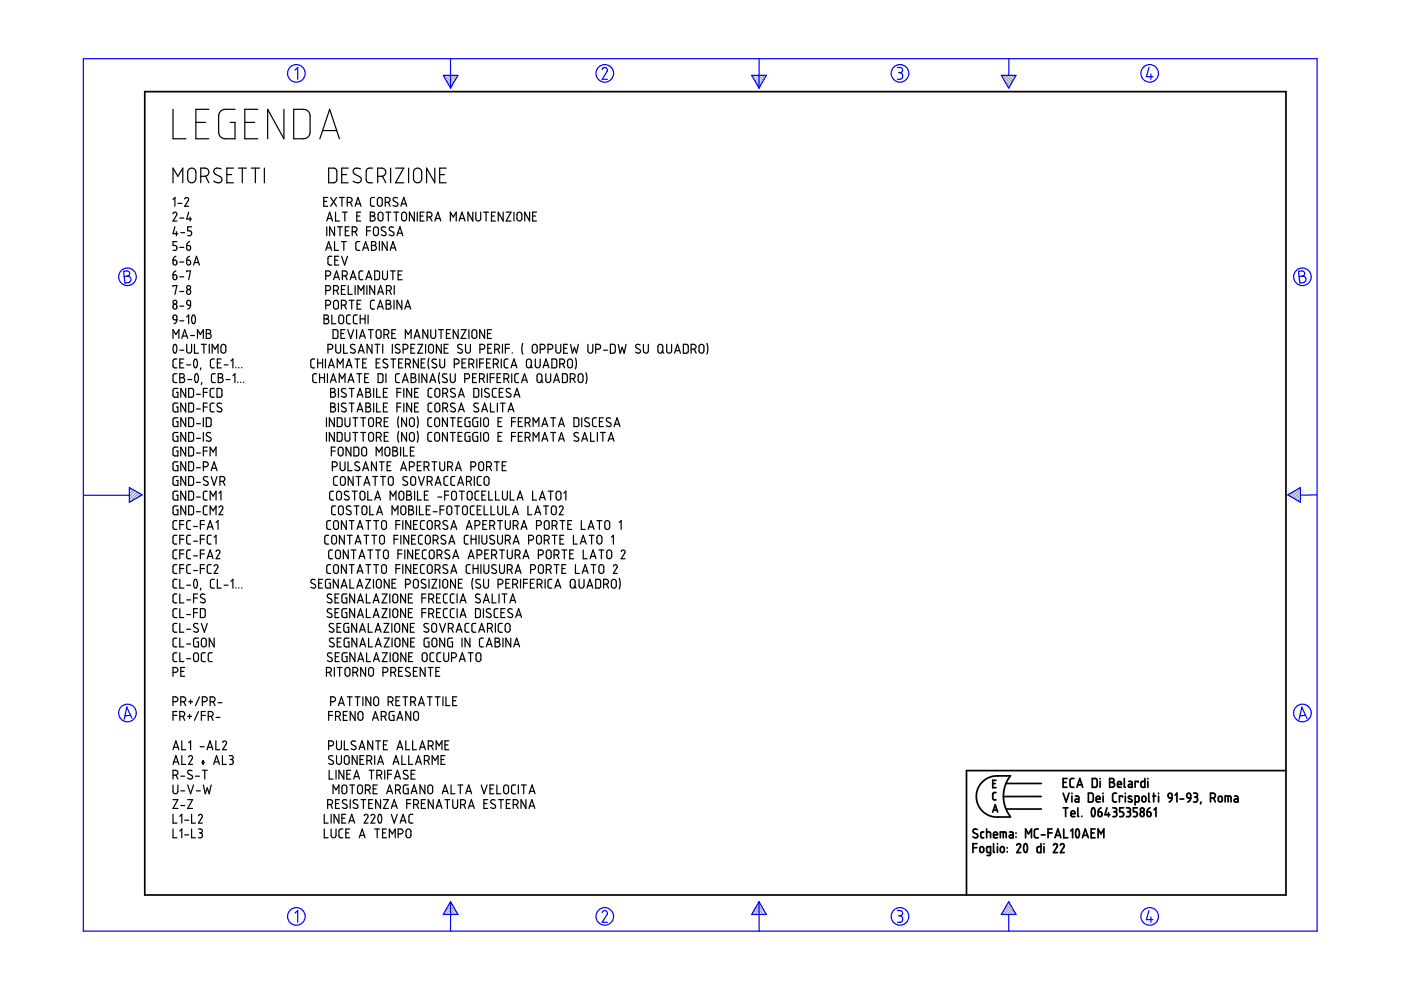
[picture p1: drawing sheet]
<svg xmlns="http://www.w3.org/2000/svg" width="297mm" height="210mm" viewBox="0 0 297 210" stroke-linecap="round" stroke-linejoin="round" font-family="sans-serif">
<g fill="none" stroke="#6c9" stroke-width=".25">
<path d="M94.2 16l1.8 1.8M94.5 16.8l1.3 1.4M94.8 16l1.5 1.4M95.3 18.3l.3 .3M95.5 16l1 1M96.1 16l.6 .6M96.7 16l.3 .2M159.6 16l1.8 1.8M159.9 16.8l1.3 1.4M160.3 16l1.4 1.4M160.7 18.3l.3 .3M160.9 16l1 1"/>
<path d="M161.5 16l.6 .6M162.1 16l.2 .2M212.6 16l1.8 1.8M212.8 16.8l1.3 1.4M213.2 16l1.4 1.4M213.7 18.3l.2 .3M213.8 16l1 1M214.4 16l.7 .6M215.1 16l.2 .2M27.5 103.4h-.1M27.9 103.6l-.5 .4M28.3 103.8l-.9 .9"/>
<path d="M28.7 104.1l-1.3 1.2M29 104.3l-1.6 1.6M29.4 104.5l-1.8 1.9M29.8 104.8l-.8 .8M273.4 104.7l-.3 .3M274.9 103.9l-1.4 1.3M275.7 103.6l-1.8 1.9M275.7 106.1l-.2 .3M275.7 105.5l-.6 .6M275.7 104.9l-1 1M275.7 104.2l-1.4 1.5M94 193.8v.1"/>
<path d="M94.2 193.5l.4 .4M94.4 193.1l.9 .8M94.7 192.7l1.2 1.2M94.9 192.3l1.6 1.6M95.1 191.9l1.9 1.9M95.4 191.5l.8 .8M159.4 193.8v.1M159.6 193.5l.4 .4M159.9 193.1l.8 .8M160.1 192.7l1.2 1.2M160.3 192.3l1.6 1.6M160.5 191.9l1.9 1.9"/>
<path d="M160.8 191.5l.8 .8M212.3 193.8v.1M212.6 193.5l.4 .4M212.8 193.1l.8 .8M213 192.7l1.2 1.2M213.2 192.3l1.6 1.6M213.5 191.9l1.8 1.9M213.7 191.5l.8 .8"/>
</g>
<g fill="none" stroke="#00f" stroke-width=".25">
<path d="M17.7 12.4h261.6v185h-261.6zM62.5 14.9l.6-.6v2.5M94 16h3.1l-1.6 2.7zM95.5 12.4v6.3M127.7 14.7l.5-.4 .5 .3v.5l-1 1.7h1.1M159.4 16h3.1l-1.6 2.7zM160.9 12.4v6.3M190.3 14.3h.7l.3 .3v.6l-.5 .2M190.5 15.4h.3M190.8 15.4l.5 .3v.7l-.3 .4h-.7M212.3 16h3.1l-1.5 2.7zM213.9 12.5v3.5"/>
<path d="M243.6 14.3l-.5 2h1.4M244 15.7v1.1M26.2 57.5l.9-.1 .3 .3 .1 .5-.5 .3 .5 .2 .3 .4-.1 .3-.3 .5-.9 .1zM27 58.5l-.7 .1M275.3 57.5l.9-.1 .3 .3 .1 .5-.5 .3 .5 .2 .3 .4-.1 .4-.2 .3-1 .2zM276.1 58.5l-.7 .1M17.8 105h9.6M27.4 103.4l2.7 1.5-2.7 1.6zM273 104.9l2.7-1.5v3.1zM279.3 104.9l-3.6 .1M27.7 151.7l-1.2 .1M28 152.3l-1.1-2.4-.6 2.6"/>
<path d="M276.8 151.7l-1.2 .1M277.1 152.3l-1.1-2.4-.6 2.6M62.5 193.6l.6-.5v2.4M95.5 191.2v6.2M95.5 191.2l1.6 2.7h-3.1zM127.7 193.5l.1-.3 .5-.1 .5 .4-.1 .4-1 1.6h1.1M160.9 191.2v6.2M160.9 191.2l1.6 2.7h-3.1zM190.3 193.1h.6l.4 .2v.5l-.5 .4M190.5 194.2h.3M190.8 194.2l.5 .3v.7l-.4 .3h-.6M213.9 191.2l1.5 2.7h-3.1z"/>
<path d="M213.9 193.9v3.5M243.6 193.1l-.5 1.9h1.4M244 194.4v1.1"/>
<circle cx="62.8" cy="15.6" r="1.87"/>
<circle cx="128.2" cy="15.6" r="1.87"/>
<circle cx="190.8" cy="15.6" r="1.87"/>
<circle cx="243.8" cy="15.6" r="1.87"/>
<circle cx="27" cy="58.7" r="1.87"/>
<circle cx="276.1" cy="58.7" r="1.87"/>
<circle cx="27" cy="151.2" r="1.87"/>
<circle cx="276.1" cy="151.2" r="1.87"/>
<circle cx="62.8" cy="194.3" r="1.87"/>
<circle cx="128.2" cy="194.3" r="1.87"/>
<circle cx="190.8" cy="194.3" r="1.87"/>
<circle cx="243.8" cy="194.3" r="1.87"/>
</g>
<g fill="none" stroke="#000" stroke-width=".36">
<path d="M30.7 19.4h241.9v170.4h-241.9zM206.3 179.7h.8M207.1 178.9h-.8v1.9M207.2 175.9l-.6-.1-.3 .5 1 .7v.4l-.3 .2-.7-.2M207.9 179.6l.4-.1 .3 .3v.7l-.3 .2h-.3l-.2-.2zM208.6 176.4h-.4l-.3 .2 .1 .9 .2 .1h.4M209.2 176.4l.8 .1v1.1M209.2 175.8v1.8M210.5 166.1h.5M210.5 172.2l.5-1.6 .5 1.6M210.6 171.7h.8M210.7 177h.8l-.2-.5-.4-.1-.2 .2v.8l.1 .2h.7"/>
<path d="M210.7 178.9v1.7l.1 .2M211.2 168h-.4l-.3 .3v1.1l.7 .2M211.2 165.4h-.7v1.6h.7M211.5 178.9v.1M211.5 179.5v1.3M212.1 177.6v-1.2h1.1l.1 .2v1M212.2 179.6l.4-.1 .3 .3v.7l-.3 .2h-.3l-.2-.2zM212.7 176.4v1.2M213.3 166.1h7.5M213.3 171.5h7.5M213.6 179.7v.1M214.1 176.4h.5l.2 .3v.9h-.5a.31 .31 0 0 1-.3-.3 .31 .31 0 0 1 .3-.3h.5"/>
<path d="M214.2 164.5h-3.5l-.9 .3-.9 .5-.7 .6-.7 .9-.4 1-.1 1.1 .1 1.1 .4 .9 .7 1 .8 .6 .8 .5 .9 .2h3.5M214.2 164.5l-1 1.7-.5 2.2 .1 1.3 .3 1.3 1.1 2.1M215.4 176.6v.1M215.4 177.4v.1M215.6 179.2l.4-.3 .4 .4-.8 1.5h.8M217.2 179a.53 .53 0 0 1 .6 .2 .53 .53 0 0 1 0 .5v.7a.37 .37 0 0 1-.5 .3 .37 .37 0 0 1-.2-.5l-.1-.6zM217.4 177.6v-1.8l.7 1 .6-1v1.8M220.1 175.8h-.5l-.3 .3 .1 1.3 .1 .2h.6M220.7 178.9v1.9l-.7-.1-.1-1 .2-.2h.6M220.8 168.9h-8.1M220.8 177h.8M221.3 178.9v.1"/>
<path d="M221.3 179.5v1.3M222.2 176.6h.9M223.1 175.8h-.9v1.8M223.4 179.2l.4-.3 .4 .4-.8 1.5h.8M223.7 177.6l.6-1.8 .6 1.8M223.8 177.1h.9M224.8 179.2l.4-.3 .4 .2v.4l-.8 1.3h.8M225.4 165.9h.6M225.4 168.2l.6 1.8 .7-1.8M225.4 171.3h1M225.5 175.8v1.8h.9M225.9 171.3v1.8"/>
<path d="M226.2 165.1h-.8v1.8h.8M227 176.2l.4-.4v1.8M227.1 172.5h.8l-.1-.5-.4-.1-.3 .2v.8l.2 .2h.6M227.3 168.2v.1M227.3 168.8v1.2M227.7 165.1h-.6l-.2 .3v1.4l.3 .1h.5M228 168.8h.5l.2 .2v1h-.5a.31 .31 0 0 1-.3-.3 .31 .31 0 0 1 .3-.3h.5M228.2 175.9a.53 .53 0 0 1 .6 .1 .53 .53 0 0 1 .1 .6l-.1 .7a.35 .35 0 0 1-.4 .3 .35 .35 0 0 1-.3-.5l-.1-.5zM228.3 166.9l.6-1.8 .7 1.8M228.5 166.4h.9M228.5 171.3v1.7l.2 .1M229.4 173.1h.1"/>
<path d="M229.5 177.6l.6-1.8 .6 1.8M229.7 177.1h.8M230.8 168.2h.7l.3 .3v1.2l-.3 .3h-.7zM231.4 176.6h.6M231.6 165.1h.7l.3 .2v1.3l-.2 .3h-.8zM231.6 171.4a.53 .53 0 0 1 .5 .2 .53 .53 0 0 1 .1 .5l-.1 .7a.34 .34 0 0 1-.4 .3 .34 .34 0 0 1-.3-.4v-.6zM232.2 175.8h-.8v1.8h.8M232.4 169.4h.8v-.3l-.2-.3-.5 .1-.1 .9 .2 .2h.6M232.8 177.6v-1.8l.6 1 .6-1v1.8M232.8 172.1h.6l.2 .2 .1 .5-.2 .3h-.3l-.3-.1zM233.2 165.1v.1M233.2 165.7v1.2"/>
<path d="M233.4 171.3l-.4 .3-.2 .5M233.9 168.2v.1M233.9 168.8v1.2M234.7 171.3l-.4 1.4h1M235 172.3v.8M235.3 165.1h.6l.3 .3-.1 .4-.3 .1 .4 .1 .1 .3-.1 .4-.3 .2h-.6zM235.3 165.9h.5M235.9 171.3h.7l.1 .2 .1 .3-.4 .3M236.2 172.1h.2M236.4 172.1l.3 .2 .1 .5-.3 .3h-.6M236.7 168.2h-.5l-.3 .3v1.3l.3 .2h.5M236.9 166.3h.9l-.2-.5-.3-.1-.3 .1-.1 .9 .2 .2h.7"/>
<path d="M238 169v-.2h-.7v1.2M238.2 171.3h-.8v.8h.6l.2 .4-.1 .6h-.7M238.4 165.1v1.7l.2 .1M238.6 168.2v.1M238.6 168.8v1.2M238.8 171.3h.5l.3 .2v.4l-.3 .2M239.1 172.1h.2M239.3 172.1l.4 .3-.1 .5-.2 .2h-.6M239.3 165.7h.5l.3 .2v1h-.6a.31 .31 0 0 1-.3-.3 .31 .31 0 0 1 .3-.3h.6M239.9 168.9l-.2-.1a.29 .29 0 0 0-.4 .1 .29 .29 0 0 0 .1 .4l.5 .2a.33 .33 0 0 1 0 .5 .33 .33 0 0 1-.5 0l-.2-.1M240.7 170l.7-.1 .1-.9-.2-.2h-.6v1.9M241.1 171.3h-.8v.8h.6l.2 .3-.1 .7h-.7"/>
<path d="M241.3 165.9v-.2h-.6v1.2M241.9 172.3l.2-.2 .4 .2 .1 .5-.1 .2-.4 .1-.2-.1zM242.2 169l.2-.2 .4 .1 .2 .8-.2 .2-.4 .1-.3-.2zM242.7 165.1v1.8h-.6l-.2-.2 .1-.9 .2-.1h.5M243.2 172.1l.7 .2v.7l-.4 .1-.2-.1zM243.4 165.1v.1M243.4 165.7v1.2M243.6 168.2v1.6l.2 .2M243.8 171.3l-.4 .3-.2 .5M244.4 168.8h.6M244.6 168.2v1.8M244.7 171.7l.4-.4v1.8"/>
<path d="M245.6 168.2v.1M245.6 168.8v1.2M247.7 168.4l.3-.2 .4 .1 .1 .9-.7-.1zM248.5 169.2l-.2 .5-.4 .3M249.1 168.6l.4-.4v1.8M250.2 169.4h.8M251.7 168.3l.3-.1 .3 .1 .2 .9h-.6l-.2-.2zM252.5 169.2l-.2 .5-.5 .3M253.1 168.2l.7 .1 .1 .4-.4 .3M253.3 169h.2M253.5 169l.4 .2v.5l-.2 .3h-.6M254.6 170l-.1 .5"/>
<path d="M256.6 169.2l.9-.1 .2-.3-.1-.4-.4-.2h-.6v1.8M257.3 169.2l.4 .8M258.4 169l.2-.2 .4 .1 .1 .8-.1 .2-.4 .1-.3-.2zM259.8 170v-1.2l1.1 .1 .1 1.1M260.4 168.8v1.2M261.7 168.8h.6l.2 .3v.9h-.6a.31 .31 0 0 1-.3-.3 .31 .31 0 0 1 .3-.3h.6M272.6 163.4h-67.7v26.4M210 180.8h-.5l-.3-.2 .1-1 .7-.1v1.7l-.7 .2M213.6 180.6v.1"/>
<circle cx="242.2" cy="171.7" r=".42"/>
</g>
<g fill="none" stroke="#000" stroke-width=".25">
<path d="M36.7 23.2v6.2h2.7M36.7 38.8v-3.2l1 1.8 1.1-1.8v3.2M40.1 35.9l.4-.3 .5 .1 .5 .6v1.8l-.2 .4-.4 .2h-.5l-.6-.5v-1.8zM41.5 26h2.1M42.6 37.4h1l.5-.3 .2-.8-.3-.5-.4-.2h-1v3.2M43.6 37.4l.7 1.4M44.3 23.2h-2.8v6.2h2.8M46.9 35.8l-1.1-.1-.3 .2-.2 .5 .3 .5 1.3 .7 .2 .4-.2 .5-.3 .2-.4 .1-.9-.4M48.1 37h1M49.5 35.6h-1.4v3.2h1.4M49.8 23.2h-2.4l-.5 .2-.4 .5-.1 .6v3.8l.2 .5 .5 .5 .5 .1h2.2v-3.4h-1M50.5 35.6h1.7"/>
<path d="M51.4 35.6v3.2M51.9 26h2.1M53.3 35.6h1.7M54.1 35.6v3.2M54.7 23.2h-2.8v6.2h2.8M56 35.6v3.2M60.2 23.2v6.2l-3.5-6.2v6.2M62.3 23.2l2.5 .1 .4 .2 .4 .5 .1 4.3-.3 .6-.5 .4-2.6 .1zM67.8 29.4l2.1-6.2 2.1 6.2M68.4 27.7h3M69.7 35.6h1.1l.6 .5v2.2l-.5 .4-1.2 .1zM72.5 37h1"/>
<path d="M73.8 35.6h-1.3v3.2h1.3M76.4 35.8l-1-.1-.4 .2-.1 .5 .2 .5 1.4 .7 .1 .4-.1 .5-.4 .2-.4 .1-.8-.4M79 35.6l-.9 .1-.3 .2-.2 .4 .1 2.1 .5 .4h.8M80.1 37.4h1l.5-.3 .2-.8-.3-.5-.4-.2h-1v3.2M81.1 37.4l.7 1.4M82.8 35.6v3.2M83.9 35.6h1.7l-1.7 3.2h1.7M86.6 35.6v3.2M87.8 36l.4-.3 .5-.1 .4 .2 .3 .4v1.9l-.6 .6h-.6l-.5-.5v-1.8zM92.2 35.6v3.2l-1.8-3.2v3.2M93.2 37h1.1M94.6 35.6h-1.4v3.2h1.4"/>
<path d="M36.7 45.3l.3-.3 .4 .2 .1 .3-.8 1.4h.8M36.7 55.2l.7 .1 .1 .6-.1 .2-.4 .1-.3-.2zM36.7 58.3l.7 .1 .1 .6-.1 .2-.4 .1-.3-.2zM36.7 42.3l.4-.4v1.8M37.1 48.1l-.4 1.5h1M37.3 54.3l-.4 .3-.2 .6M37.3 57.4l-.4 .3-.2 .6M37.4 49.1v.9M37.5 51.2h-.8v.8h.5l.3 .4-.1 .6-.7 .1M37.7 43.1h.8M38.1 46.2h.9M38.1 52.5h.9"/>
<path d="M38.1 55.6h.9M38.1 58.7h.9M38.3 49.3h.9M39.2 42.2l.4-.3 .4 .3-.8 1.5h.8M39.6 52h.5l.2 .2 .1 .5-.1 .3-.4 .1-.2-.2zM39.6 55.2h.5l.2 .1 .1 .6-.1 .2h-.6zM39.6 57.7v-.3h.8l-.4 1.9M40 45l-.4 1.4h1M40.2 51.2l-.4 .3-.2 .5M40.2 54.3l-.4 .3-.2 .6M40.3 46v.9M40.6 48.1h-.8v.8h.5l.3 .4-.2 .6-.6 .1"/>
<path d="M41 56.2l.7-1.9 .6 1.9M41.2 55.7h.9M68.6 42.7h.7M69.1 58.5h.5l.4-.2 .1-.4-.2-.3-.8-.2v1.9M69.1 53.1l.6-1.9 .6 1.9M69.2 52.6h.9M69.3 46.9l.6-1.9 .6 1.9M69.3 48.1v1.9M69.4 46.3h.9M69.5 41.9h-.9v1.8h.9M70.1 41.9l1.3 1.8M70.4 54.3l-.6 .1-.3 .2 .1 1.4 .8 .2"/>
<path d="M70.7 59.3l.7-1.9 .6 1.9M70.9 58.8h.9M70.9 48.1v1.9l-1-1.9v1.9M70.9 51.2v1.9h.9M71 55.2h.6M71.1 45v1.9h.9M71.4 41.9l-1.3 1.8M71.5 48.1h1.1M71.8 54.3h-.8v1.9h.8M72 41.9h1M72.1 48.1v1.9M72.4 51.2h1"/>
<path d="M72.4 54.3l.7 1.9 .6-1.9M72.5 41.9v1.8M72.6 58.5l.8-.1 .2-.3-.1-.5-.3-.2h-.6v1.9M72.6 45h1M72.9 51.2v1.9M73.1 45v1.9M73.2 48.9h.6M73.2 58.5l.4 .8M73.6 42.9l.9-.1 .2-.4-.1-.3-.4-.2h-.6v1.8M74 48.1h-.8v1.9h.8M74.3 42.9l.4 .8M74.3 59.3l.6-1.9 .6 1.9"/>
<path d="M74.4 58.8h.9M74.7 49.1l.9-.1 .1-.4-.1-.3-.3-.2h-.6v1.9M75.3 43.7l.6-1.8 .6 1.8M75.3 49.1l.4 .9M75.5 43.2h.9M75.6 45.8h.7M76.3 51.2h-.6l-.3 .4 .1 1.3 .2 .2h.6M76.5 45h-.9v1.9h.9M76.9 53.1l.6-1.9 .6 1.9M76.9 57.4l-.5 .1-.3 .3 .1 1.3 .7 .2M77.1 52.6h.9M77.6 59.3l.6-1.9 .6 1.9"/>
<path d="M77.7 48.9h.8M77.7 58.8h1M78.5 45h.6l.3 .3v.4l-.4 .1 .3 .1 .2 .4v.3l-.3 .2-.7 .1zM78.5 45.8h.5M78.5 48.1h-.8v1.9M78.8 51.2h.6l.3 .3-.1 .4-.3 .1 .3 .1 .2 .4v.2l-.3 .3-.7 .1zM78.8 52h.5M79.4 48.2l.4-.1 .4 .4v1l-.3 .5-.5-.1-.2-.3v-1.1zM79.4 41.9h-.6l-.3 .4 .1 1.2 .3 .2h.5M79.4 57.4h.8l.3 .3v1.3l-.2 .3h-.9zM80.2 42l.4-.1 .4 .3v1.1l-.3 .4h-.3l-.4-.3v-1.1zM80.3 45.2l.4-.2 .5 .3v1.1l-.3 .4h-.3l-.4-.3v-1z"/>
<path d="M80.4 51.2v1.9M81.1 57.4v1.5l.4 .4 .4-.1 .2-.3v-1.5M81.7 42.9l.8-.1 .2-.4-.1-.3-.3-.2h-.6v1.8M81.8 48.2l-.7-.1-.3 .4 .2 .3 .8 .5v.4l-.3 .3-.7-.2M81.8 45h1.1M82.1 51.2v1.9l-1.1-1.9v1.9M82.3 42.9l.4 .8M82.3 45v1.9M82.7 53.1l.6-1.9 .6 1.9M82.8 57.4h1M82.9 52.6h.9M83.3 57.4v1.9"/>
<path d="M83.4 48.2l-.6-.1-.3 .5 1 .7v.4l-.3 .3-.7-.2M83.5 45h1M84 45v1.9M84.2 50l.6-1.9 .6 1.9M84.3 42l-.7-.1-.3 .5 .2 .2 .8 .5v.5l-.5 .1-.5-.2M84.3 49.4h.9M84.4 58.3h.6M85 43.7l.6-1.8 .6 1.8M85.2 43.2h.9M85.3 57.4h-.9v1.9h.9M85.3 45.1l.6-.1 .3 .3v1.1l-.3 .4h-.4l-.3-.3v-1.1zM87.8 45v1.9l-1-1.9v1.9"/>
<path d="M88.5 45v1.9M89.1 45.8h.6M89.9 45h-.8v1.9h.8M90.6 46l.8-.1 .2-.3-.2-.5-.8-.1v1.9M91.2 46l.4 .9M92.2 46.9l.6-1.9 .7 1.9M92.4 46.3h.9M95.5 46.9v-1.9l.6 1 .6-1v1.9M97.3 46.9l.7-1.9 .6 1.9M97.5 46.3h.9M100.2 45v1.9l-1-1.9v1.9M100.9 45v1.5l.1 .2 .4 .2 .5-.4v-1.5"/>
<path d="M102.5 45h1.1M103.1 45v1.9M104.2 45.8h.6M105 45h-.8v1.9h.8M106.7 45v1.9l-1.1-1.9v1.9M107.3 45h1.1l-1.1 1.9h1.1M109 45v1.9M109.7 45.2l.5-.2 .4 .3v1.1l-.3 .4h-.4l-.3-.3zM112.3 45v1.9l-1-1.9v1.9M112.9 45.8h.6M113.7 45h-.8v1.9h.8M36.7 60.8v-.2h.8l-.4 1.8"/>
<path d="M36.7 71.8v-1.9l.6 1 .6-1v1.9M36.8 64.6l.2-.1 .4 .1 .1 .6-.1 .2-.4 .1-.3-.1zM36.8 66.9l.2-.1 .4 .1 .1 .9h-.5l-.3-.2zM36.9 73.1a.61 .61 0 0 1 .6 .7l-.1 .7a.37 .37 0 0 1-.4 .4 .37 .37 0 0 1-.3-.6v-.6zM37.5 67.8l-.2 .5-.4 .3M37.5 76.1h-.5l-.3 .3v1.4l.3 .2h.5M37.5 79.2h-.5l-.3 .3v1.4l.3 .2h.5M38.1 79.2h.7l.3 .3-.1 .3-.3 .3 .3 .1 .2 .3-.1 .3-.3 .3h-.7zM38.1 61.8h.9M38.1 64.9h.9M38.1 68h.9M38.1 74.3h.9"/>
<path d="M38.1 77h.7M38.5 71.8l.7-1.9 .6 1.9M38.7 71.2h.9M39 76.1h-.9v1.9h.9M39.6 73v1.5l.5 .4 .3-.1 .2-.3v-1.5M39.6 67.2l.4-.4v1.8M39.6 77.4h.8M39.7 61.5l.4-.1 .3 .2v.6l-.2 .2h-.4l-.2-.3zM39.7 63.8l.3-.1 .3 .1 .1 .9-.7-.1-.1-.6zM40.4 64.7l-.2 .5-.4 .3M40.4 71.1h.8M40.8 66.9a.59 .59 0 0 1 .6 .8l-.1 .6a.36 .36 0 0 1-.4 .3 .36 .36 0 0 1-.2-.5l-.1-.7z"/>
<path d="M41.2 73v1.9h.9M41.3 76.2h.3l.2 .3v1.1a.36 .36 0 0 1-.5 .4 .36 .36 0 0 1-.2-.5l-.1-.7zM41.4 79.3a.61 .61 0 0 1 .7 .9l-.1 .6a.35 .35 0 0 1-.5 .3 .35 .35 0 0 1-.2-.5v-.7zM41.9 71.8v-1.9l.6 1 .6-1v1.9M42.6 78l-.1 .4M42.7 73h1M43.2 73v1.9M43.7 69.9h.7l.3 .3-.2 .4-.2 .1 .3 .2 .2 .2-.1 .4-.3 .3h-.7zM43.7 70.7h.6M44.4 73v1.9M45 74.9v-1.9l.6 1 .6-1v1.9M45.4 76.1h-.5l-.3 .3 .1 1.4 .2 .2h.5"/>
<path d="M45.7 79.2h-.6l-.3 .3 .1 1.4 .3 .2h.5M46.1 77h.6M46.3 79.2h.6l.3 .3v.3l-.4 .3 .3 .1 .2 .3v.3l-.3 .3h-.7zM46.9 76.1h-.8v1.9h.8M47 73.2l.4-.2 .5 .4v1.1l-.3 .3-.4 .1-.3-.3-.1-1.1zM47.5 77.4h.8M49 76.5l.4-.4v1.9M49.4 79.7l.4-.5v1.9M50 77.9v.1M50.6 77.9v.1M51.3 77.9v.1M66.7 76.1h-.5l-.3 .4 .1 1.3 .2 .2h.5"/>
<path d="M67.1 79.2h-.5l-.3 .3 .1 1.4 .2 .2h.5M67.4 77h1M67.4 76.1v1.9M67.8 79.2v1.9M68.4 76.1v1.9M68.7 66.8h.6l.3 .2v.5l-.4 .1 .4 .1 .1 .4-.1 .4-.3 .1h-.6zM68.7 67.6h.5M68.8 79.2v1.9M69 76.1v1.9M69.1 61.6l.8-.1 .2-.4-.1-.4-.3-.1h-.6v1.8M69.1 64.7l.8-.1 .2-.4-.1-.4-.3-.1h-.6v1.8M69.4 79.2v1.9"/>
<path d="M69.5 74l.9-.1 .2-.3-.1-.4-.3-.2h-.7v1.9M69.6 78l.7-1.9 .6 1.9M69.8 77.5h.9M70.4 66.8v1.8h.8M70.6 69.9h.7l.3 .2v1.4l-.2 .3h-.8zM70.7 61.6h.6l.3-.2 .2-.4-.3-.4h-.8v1.8M70.9 63.8l.4-.1 .4 .3v1.2l-.3 .3h-.3l-.4-.3v-1.1zM71.2 73v1.6l.5 .3 .5-.4v-1.5M71.3 61.6l.5 .8M71.5 78v-1.9l.6 1.1 .6-1.1v1.9M72 66.9l.4-.1 .4 .3 .1 1.1-.4 .4-.5-.1-.2-.2v-1.1zM72.3 70.7h.6"/>
<path d="M72.4 64.7l.9-.1 .1-.4-.1-.4-.3-.1h-.6v1.8M72.4 61.4h.6M72.9 73v1.9h.8M73 64.7l.4 .8M73.1 69.9h-.8v1.9h.8M73.2 60.6h-.8v1.8h.8M73.4 78l.6-1.9 .6 1.9M73.5 77.5h.9M73.7 69.9l.7 1.9 .6-1.9M73.8 60.6v1.8h.9M74 63.7h1.1M74.3 66.8h-.5l-.3 .3v1.3l.3 .2h.5"/>
<path d="M74.6 63.7v1.8M75.2 73.1l-.6-.1-.3 .4 .1 .3 .8 .5v.5l-.3 .2-.6-.2M75.2 76.1h1.1M75.3 60.6v1.8M75.6 69.9v1.9M75.6 79.2h1.1M75.7 64.5h.6M75.8 66.8h-.6l-.3 .3 .1 1.3 .2 .2h.6M75.8 76.1v1.9M75.9 62.4v-1.8l.6 1 .7-1v1.8M76 74.9l.6-1.9 .6 1.9M76.1 74.4h.9"/>
<path d="M76.2 79.2v1.9M76.2 71.8l.7-1.9 .6 1.9M76.4 67.6h1M76.4 66.8v1.8M76.4 71.2h.9M76.5 63.7h-.8v1.8h.8M76.9 77h.6M77.4 66.8v1.8M77.7 76.1h-.8v1.9h.8M77.8 60.6v1.8M78 66.8v1.8M78.1 69.9h1"/>
<path d="M78.1 79.2h-.8v1.9h.8M78.6 69.9v1.9M78.9 73v1.9l-1.1-1.9v1.9M79.4 63.7h-.6l-.3 .4 .1 1.2 .3 .2h.5M79.4 60.6v1.8l-1-1.8v1.8M79.5 73h1M79.8 77h.6M79.9 70l.6-.1 .3 .4v1l-.3 .4-.4 .1-.3-.4v-1.1zM80 73v1.9M80 65.5l.6-1.8 .7 1.8M80.1 62.4l.6-1.8 .6 1.8M80.2 79.2h.7l.3 .3v1.3l-.3 .3h-.7z"/>
<path d="M80.2 65h.9M80.2 61.9h.9M80.6 76.1h-.8v1.9h.8M81.2 73v1.9M81.4 70.9l.9-.1 .1-.3v-.4l-.4-.2h-.6v1.9M81.8 79.2v1.9M81.9 63.7h.6l.3 .3v.3l-.4 .2 .4 .2 .1 .5-.4 .3h-.6zM81.9 64.5h.5M81.9 61.6l.9-.1 .2-.4-.2-.4-.3-.1h-.6v1.8M82 70.9l.4 .9M82.1 76.2l-.6-.1-.3 .4 .1 .3 .8 .5 .1 .5-.3 .2-.7-.2M82.5 61.6l.5 .8"/>
<path d="M82.9 76.1h1M83.1 70.7h.6M83.2 73v1.9M83.4 76.1v1.9M83.5 63.7v1.8M83.6 60.6v1.8M83.9 69.9h-.8v1.9h.8M84.5 77h.7M84.7 79.2h-.6l-.2 .3v1.4l.2 .2h.6M84.7 73.1l-.6-.1-.3 .5 .1 .2 .8 .5 .1 .4-.4 .3-.6-.2M85.2 63.7v1.8l-1-1.8v1.8M85.4 76.1h-.9v1.9h.9"/>
<path d="M85.5 74l.9-.1 .1-.4-.1-.3-.3-.2h-.6v1.9M85.8 65.5l.6-1.8 .7 1.8M85.9 71.8v-1.9l.7 1 .6-1v1.9M86 77.2l.8-.1 .2-.4-.1-.4-.9-.2v1.9M86 65h.9M86.6 77.2l.4 .8M87.1 73.9h.6M87.2 79.2h.6l.3 .3-.1 .4-.3 .2 .3 .1 .2 .3v.3l-.3 .3h-.7zM87.8 71.8l.6-1.9 .6 1.9M87.9 73h-.8v1.9h.8M88 71.2h.9M88.6 73h1l-1 1.9h1"/>
<path d="M88.7 76.1v1.9l-1-1.9v1.9M88.8 79.2v1.9M89.3 77h.6M90.1 76.1h-.8v1.9h.8M90.2 73v1.9M90.5 79.2v1.9l-1-1.9v1.9M90.7 69.9v1.9l-1-1.9v1.9M91 75.9l-.2 .8 .2 1.5M91 73.2l.4-.2 .5 .3v1.2l-.3 .3-.4 .1-.3-.3zM91.3 69.9v1.5l.4 .4 .5-.1 .2-.3v-1.5M92.5 76.2l-.6-.1-.3 .5 .1 .2 .8 .5 .1 .5-.4 .2-.6-.2M93 69.9h1"/>
<path d="M93.2 79l-.2 .9 .2 1.4M93.2 76.1v1.4l.1 .3 .4 .2 .6-.3v-1.6M93.5 69.9v1.9M93.6 73v1.9l-1.1-1.9v1.9M94.2 73.9h.6M94.7 70.7h.6M94.7 79.3l-.6-.1-.3 .5 .2 .3 .7 .4 .1 .5-.3 .2-.7-.2M95 73h-.8v1.9h.8M95.5 79.2v1.5l.4 .4 .4-.1 .2-.3v-1.5M95.5 69.9h-.8v1.9h.8M96.3 77.2l.8-.1 .2-.4-.1-.4-.9-.2v1.9M97.1 69.9v1.9l-1-1.9v1.9"/>
<path d="M97.8 69.9h1l-1 1.9h1M98 73.1l-.7-.1-.3 .4 .2 .3 .8 .5v.4l-.3 .3-.7-.2M98 77h.6M98.7 73v1.5l.5 .4 .5-.4v-1.5M98.8 76.1h-.8v1.9h.8M99.4 77.2l.8-.1 .3-.4-.2-.4-.9-.2v1.9M99.4 69.9v1.9M100 77.2l.5 .8M100.2 70.1l.4-.2 .4 .3 .1 1.2-.3 .3h-.5l-.2-.3zM101 79.2h-.8v1.9h.8M101.1 76.1v1.9M101.7 77h.8"/>
<path d="M101.7 74l1-.1 .1-.2-.1-.5-.3-.2h-.7v1.9M102.5 76.1h-.8v1.9M102.7 69.9v1.9l-1-1.9v1.9M103.2 77h.6M103.3 79.2v1.9M103.4 70.7h.6M103.4 73.9h.6M104 76.1h-.8v1.9h.8M104.2 69.9h-.8v1.9h.8M104.2 73h-.8v1.9h.8M104.6 77.2l.9-.2 .1-.3v-.4l-.3-.2h-.7v1.9M104.8 79.2h-.9v1.9"/>
<path d="M104.9 74l.8-.1 .2-.4-.1-.3-.3-.2h-.6v1.9M105.2 77.2l.4 .8M105.5 74l.4 .9M106.2 79.2h-.8v1.9h.8M106.3 76.1v1.9M106.5 73v1.9M107.1 73.9h.9M107.7 76.1h-.5l-.3 .4 .1 1.3 .2 .2h.5M108 73h-.9v1.9M108.4 78l.6-1.9 .6 1.9M108.5 79.2v1.9M108.5 77.5h.9"/>
<path d="M108.6 74.8v.1M110 79.2h-.6l-.3 .3 .1 1.4 .3 .2h.5M110.8 72.8l-.2 .8 .2 1.5M111.7 76.3l.6-.2 .3 .4v1.1l-.3 .4-.4-.1-.2-.2-.1-1.1zM112.5 77.6l.4 .4M113 73.2l.4-.2 .5 .4v1.1l-.3 .3-.4 .1-.3-.4zM113.5 76.1v1.5l.5 .4 .3-.1 .2-.3v-1.5M114 79.4l.5-.2 .4 .3v1.1l-.4 .5-.4-.1-.2-.3zM114.5 74l.9-.1 .2-.3-.1-.4-.3-.2h-.7v1.9M115.1 78l.7-1.9 .6 1.9M115.3 77.5h.9M115.7 79.2v1.6l.5 .3 .4-.1 .2-.3v-1.5"/>
<path d="M116.2 74h.6l.3-.1 .1-.3-.1-.4-.9-.2v1.9M117 76.1h.8l.2 .3v1.3l-.2 .3h-.8zM117.9 73v1.5l.1 .2 .4 .2 .5-.4v-1.5M118.7 77.2l.8-.1 .2-.4-.1-.4-.3-.2h-.6v1.9M119.3 79.2h.7l.3 .3v1.3l-.3 .3h-.7zM119.3 77.2l.4 .8M119.5 73.9h.6M120.3 73h-.8v1.9h.8M120.5 76.3l.5-.2 .4 .4v1.1l-.4 .4-.4-.1-.2-.2-.1-1.1zM121 73l.4 1.9 .4-1.3 .4 1.3 .4-1.9M122 75.9l.2 1.1-.2 1.2M122.7 79.4l.5-.2 .4 .3v1.1l-.3 .5-.5-.1-.2-.3z"/>
<path d="M124.2 79l.2 .9-.2 1.4M124.7 73v1.5l.1 .2 .4 .2 .5-.4v-1.5M126.3 74l.9-.1 .1-.3v-.4l-.3-.2h-.7v1.9M128 74.3h.8M129.4 73h.8l.2 .3 .1 1.3-.3 .3h-.8zM131.1 73l.4 1.9 .4-1.3 .4 1.3 .4-1.9M135.7 73.1l-.6-.1-.3 .5 .1 .2 .8 .5 .1 .4-.4 .3-.6-.2M136.4 73l.1 1.6 .4 .3 .5-.4 .1-1.5M139.7 73.1l.4-.1 .4 .4v1.1l-.3 .3-.3 .1-.4-.4v-1zM140.3 74.5l.4 .4M141.4 73v1.6l.5 .3 .5-.4v-1.5M143 74.9l.6-1.9 .7 1.9"/>
<path d="M143.2 74.4h.9M144.9 73h.7l.3 .2v1.3l-.3 .4h-.7zM146.5 74l.9-.1 .2-.4-.1-.3-.3-.2h-.7v1.9M147.2 74l.4 .9M148.4 73.1l.5-.1 .3 .4v1l-.3 .4-.3 .1-.4-.4v-1.1zM149.9 72.8l.2 .9-.2 1.4M37.7 82.4h-.7l-.3 .3v1.2l.1 .2 .9 .1v-1h-.3M37.7 85.5h-.7l-.2 .1-.1 1.4 .1 .2 .9 .1v-1h-.3M37.7 88.6h-.7l-.3 .3v1.2l.3 .3h.7v-1h-.3M37.7 91.7h-.7l-.3 .3v1.2l.3 .4h.7v-1.1h-.3M37.7 94.8h-.7l-.3 .3v1.3l.2 .2 .8 .1v-1.1h-.3M37.7 97.9h-.7l-.3 .3v1.3l.2 .2 .8 .1v-1.1h-.3"/>
<path d="M38.1 80.1h.6M39.4 82.4v1.8l-1.1-1.8v1.8M39.4 85.5v1.8l-1.1-1.8v1.8M39.4 88.6v1.8l-1.1-1.8v1.8M39.4 91.7v1.9l-1.1-1.9v1.9M39.4 94.8v1.9l-1.1-1.9v1.9M39.4 97.9v1.9l-1.1-1.9v1.9M39.8 80.5h.8M40 82.4h.7l.3 .2v1.2l-.3 .4h-.7zM40 85.5h.7l.3 .2v1.2l-.2 .4h-.8zM40 88.6h.7l.3 .3v1.1l-.2 .4h-.8zM40 91.7h.8l.2 .3v1.2l-.2 .3-.8 .1z"/>
<path d="M40 94.8h.8l.2 .3v1.2l-.2 .3-.8 .1zM40 97.9h.8l.2 .3v1.2l-.3 .4h-.7zM41.7 83.6h.8M41.7 86.7h.8M41.7 89.8h.8M41.7 92.9h.8M41.7 96.1h.8M41.7 99.2h.8M42.8 81.1l-.1 .4M43.1 99l.9-.2 .2-.3-.2-.4-.3-.2h-.6v1.9M43.1 88.6v1.8M43.1 91.7v1.9"/>
<path d="M43.1 83.2h.8M43.1 86.3h.8M43.1 95.6h.8M43.7 88.6h.7l.3 .2 .1 1.3-.3 .3h-.8zM43.9 82.4h-.8v1.8M43.9 85.5h-.8v1.8M43.9 94.8h-.8v1.9M44.6 96.7v-1.9l.6 1 .6-1v1.9M44.7 91.8l-.6-.1-.3 .1-.1 .4 .2 .2 .8 .5v.5l-.5 .2-.5-.3M44.8 99.8l.6-1.9 .6 1.9M44.9 99.3h.9M45.4 82.4h-.6l-.2 .3v1.4l.8 .1"/>
<path d="M45.4 85.5h-.6l-.2 .4v1.3l.8 .1M46 82.4h.7l.4 .3v1.2l-.4 .3h-.7zM46.3 80.1h.5M46.9 85.6l-.6-.1-.3 .5 .2 .3 .8 .4v.4l-.5 .2-.5-.2M47.9 80.5h.9M50.4 81v.1M51.1 81v.1M51.7 81v.1M67.8 80.1h1M69.2 88.6v1.8M69.2 91.7v1.9M70 81.1l.7-1.9 .6 1.9"/>
<path d="M70.1 82.4h.6l.3 .2-.1 .5-.3 .1 .4 .2 .1 .2v.3l-.3 .3h-.7zM70.1 85.5h.7l.2 .2-.1 .5-.3 .1 .4 .2 .1 .2v.4l-.3 .2h-.7zM70.1 83.2h.5M70.1 86.3h.5M70.2 80.6h.9M70.3 95.6h.8M70.5 99l.8-.2 .2-.3-.1-.4-.9-.2v1.9M70.9 88.6v1.8l-1.1-1.8v1.8M70.9 91.7v1.9l-1.1-1.9v1.9M71.1 94.8h-.8v1.9M71.5 88.6h.7l.3 .2v1.3l-.2 .3h-.8zM71.5 91.7h.7l.3 .2v1.3l-.2 .3-.8 .1z"/>
<path d="M71.8 82.4v1.8M71.8 85.5v1.8M71.9 95l.4-.2 .4 .4v1l-.3 .4-.3 .1-.4-.4v-1.1zM71.9 81.1v-1.9l.6 1.1 .7-1.1v1.9M72.1 97.9l.1 1.6 .4 .3 .5-.3 .1-1.6M73.2 88.6v1.5l.4 .3h.4l.2-.4v-1.4M73.2 91.7v1.5l.4 .4 .4-.1 .2-.3v-1.5M73.3 82.5l-.7-.1-.2 .5 .2 .2 .7 .4 .1 .5-.5 .2-.5-.2M73.3 85.6l-.7-.1-.2 .5 .9 .6 .1 .5-.5 .2-.5-.2M73.8 81.1l.6-1.9 .6 1.9M73.8 97.9v1.9h.8M74 80.6h.9"/>
<path d="M74 82.4h1.1M74 85.5h1.1M74.4 94.8v1.9l-1-1.9v1.9M74.6 82.4v1.8M74.6 85.5v1.8M74.8 88.6h1.1M74.8 91.7h1.1M75 94.8h.8l.3 .3v1.2l-.3 .3-.8 .1zM75.3 88.6v1.8M75.3 91.7v1.9M75.7 84.2l.6-1.8 .6 1.8M75.7 87.3l.6-1.8 .6 1.8"/>
<path d="M75.9 83.7h.9M75.9 86.8h.9M76.2 98l-.7-.1-.2 .2-.1 .3 1 .7v.5l-.4 .2-.6-.2M76.5 88.6h1M76.5 91.7h1M76.8 95l.5-.2 .4 .4v1.1l-.3 .3-.3 .1-.4-.4v-1zM76.9 99.8l.6-1.9 .6 1.9M77 88.6v1.8M77 91.7v1.9M77.1 99.3h.9M77.3 80.1h.6M77.6 82.4h.6l.3 .2-.1 .5-.3 .1 .4 .1 .1 .3-.1 .4-.2 .2h-.7z"/>
<path d="M77.6 85.5h.7l.2 .2-.1 .5-.3 .1 .4 .1 .1 .3-.1 .4-.2 .2h-.7zM77.6 83.2h.5M77.6 86.3h.5M78.2 88.8l.6-.2 .4 .3v1.2l-.4 .3h-.4l-.2-.3zM78.2 91.9l.6-.2 .4 .4v1.1l-.4 .4-.4-.1-.2-.3zM79.2 82.4v1.8M79.2 85.5v1.8M79.8 96.7v-1.9l.6 1 .6-1v1.9M79.8 89.6l.8-.1 .2-.3v-.4l-.4-.2h-.6v1.8M79.8 92.7l.8-.1 .2-.3v-.4l-.4-.2h-.6v1.9M79.8 97.9v1.9l-1-1.9v1.9M79.9 82.4v1.8h.8"/>
<path d="M79.9 85.5v1.8h.8M80.4 89.6l.4 .8M80.4 92.7l.4 .9M80.4 97.9h1.1M80.9 97.9v1.9M81.3 83.2h.6M81.3 86.3h.6M81.5 89.4h.6M81.5 92.5h.6M81.8 95l.4-.2 .4 .4 .1 1.1-.4 .3-.3 .1-.4-.4v-1zM82.1 98.7h.6M82.1 82.4h-.8v1.8h.8"/>
<path d="M82.1 85.5h-.8v1.8h.8M82.3 88.6h-.8v1.8h.8M82.3 91.7h-.8v1.9h.8M82.9 97.9h-.8v1.9h.8M83.3 94.8h.6l.3 .2-.1 .5-.3 .1 .3 .2 .2 .2-.2 .6-.8 .1zM83.3 95.6h.5M84.2 83.2h.8M84.2 86.3h.8M84.5 88.4l-.2 .8 .2 1.5M84.5 91.5l-.2 .8 .2 1.5M84.9 94.8v1.9M84.9 99.8l.7-1.9 .6 1.9"/>
<path d="M85 82.4h-.8v1.8M85 85.5h-.8v1.8M85.1 99.3h.9M85.3 81.1l.6-1.9 .7 1.9M85.5 80.6h.9M85.6 94.8v1.9h.8M85.6 82.4v1.8M85.6 85.5v1.8M86.2 88.6v1.8l-1-1.8v1.8M86.2 91.7v1.9l-1-1.9v1.9M86.8 99l.9-.2 .1-.3v-.4l-.4-.2h-.6v1.9M87 88.7l.5-.1 .3 .4v1l-.4 .4h-.4l-.2-.3v-1.1z"/>
<path d="M87 91.8l.5-.1 .3 .4v1.1l-.4 .4-.4-.1-.2-.3v-1zM87 95.6h.7M87.2 80.1h.5M87.3 82.4v1.8l-1.1-1.8v1.8M87.3 85.5v1.8l-1.1-1.8v1.8M87.8 94.8h-.8v1.9h.8M87.9 83.2h.6M87.9 86.3h.6M88.5 88.4l.2 1.1-.2 1.2M88.5 91.5l.2 1.1-.2 1.2M88.5 98.7h.6M88.7 82.4h-.8v1.8h.8"/>
<path d="M88.7 85.5h-.8v1.8h.8M89.3 97.9h-.8v1.9h.8M89.9 99l.9-.2 .2-.2-.1-.5-.4-.2h-.6v1.9M90.6 99l.4 .8M91.1 81.1l.6-1.9 .7 1.9M91.3 80.6h.9M91.5 88.6h-.6l-.2 .3 .1 1.4 .2 .1h.5M91.5 91.7h-.5l-.3 .4v1.2l.3 .3h.5M91.6 82.4h-.6l-.2 .3v1.4l.8 .1M91.6 85.5h-.6l-.2 .3v1.4l.8 .1M91.6 97.9h1M92.1 97.9v1.9"/>
<path d="M92.2 88.8l.6-.2 .4 .3v1.2l-.4 .3h-.4l-.2-.3zM92.2 91.9l.6-.2 .4 .4v1.1l-.4 .4-.4-.1-.2-.3zM92.3 82.5l.5-.1 .4 .3v1.1l-.3 .4h-.4l-.3-.3v-1.1zM92.4 85.6l.5-.1 .3 .4v1l-.3 .4h-.4l-.3-.3v-1.1zM93.2 97.9l.1 1.6 .4 .3 .6-.3v-1.6M93.9 83.4h.5l.4-.2 .1-.4-.2-.3-.8-.1v1.8M93.9 86.5l.8-.1 .2-.5-.2-.3-.8-.1v1.8M94.5 83.4l.4 .8M94.5 86.5l.4 .8M94.8 88.6v1.8l-1-1.8v1.8M94.8 91.7v1.9l-1-1.9v1.9M94.9 99l.9-.2 .1-.3-.1-.4-.3-.2h-.6v1.9"/>
<path d="M95.5 88.6h1M95.5 91.7h1M95.5 99l.4 .8M96 88.6v1.8M96 91.7v1.9M96.5 82.5l-.7-.1-.3 .4 .2 .3 .8 .4v.5l-.5 .2-.5-.2M96.5 85.6l-.7-.1-.3 .5 .2 .2 .8 .5v.4l-.5 .2-.5-.2M96.6 99.8l.6-1.9 .6 1.9M96.7 99.3h.9M97.1 89.4h.7M97.1 92.5h.7M97.2 84.2l.6-1.8 .6 1.8"/>
<path d="M97.2 87.3l.6-1.8 .6 1.8M97.4 83.7h.9M97.4 86.8h.9M98 88.6h-.9v1.8h.9M98 91.7h-.9v1.9h.9M98.5 80.3l.9-.2 .2-.4-.2-.3-.9-.2v1.9M99.6 88.6h-.7l-.3 .3v1.2l.3 .3h.7v-1h-.3M99.6 91.7h-.7l-.3 .3v1.2l.3 .4h.7v-1.1h-.3M99.8 99l.9-.2 .2-.3-.1-.4-.4-.2h-.6v1.9M100.2 80.1h.6M100.5 82.4h.7l.3 .2v1.3l-.3 .3h-.7zM101.3 88.6h-.7l-.3 .2-.1 1.3 .4 .3h.7v-1h-.3"/>
<path d="M101.3 91.7h-.7l-.3 .2-.1 1.3 .4 .4h.7v-1.1h-.3M101.4 85.6l-.7-.1-.2 .5 .1 .2 .8 .5v.4l-.4 .2-.5-.2M101.6 98.1l.5-.2 .4 .4v1.1l-.3 .4h-.3l-.4-.4zM101.7 80.3l.9-.2 .1-.4-.2-.3-.8-.2v1.9M101.9 88.6v1.8M101.9 91.7v1.9M102.1 82.4v1.8M102.1 87.3l.6-1.8 .7 1.8M102.3 80.3l.4 .8M102.3 86.8h.9M102.7 88.7l.5-.1 .4 .4v1l-.4 .4-.5-.1-.1-.2-.1-1.1zM102.7 91.8l.5-.1 .4 .4-.1 1.1-.3 .4-.5-.1-.1-.3-.1-1z"/>
<path d="M103.2 99l.8-.2 .2-.3-.1-.4-.4-.2h-.5v1.9M103.7 82.5l-.7-.1-.3 .4 .3 .3 .7 .4v.5l-.4 .2-.6-.2M103.8 99l.4 .8M103.9 80.1h.9M104 85.5v1.8h.8M104.8 97.9h1.1M105.2 82.4h-.6l-.2 .4 .1 1.3 .7 .1M105.3 97.9v1.9M105.4 80.1h.6M105.5 85.5v1.8M105.6 89.4h.6M105.6 92.5h.6"/>
<path d="M105.9 83.2h.6M106.1 85.5h1M106.4 88.6h-.8v1.8h.8M106.4 91.7h-.8v1.9h.8M106.5 98.7h.6M106.6 85.5v1.8M106.7 82.4h-.8v1.8h.8M106.8 80.3h.6l.4-.2 .1-.4-.2-.3-.9-.2v1.9M107.3 97.9h-.8v1.9h.8M107.5 80.3l.4 .8M107.7 87.3l.7-1.8 .6 1.8M107.9 86.8h.9"/>
<path d="M108.2 82.5l-.6-.1-.3 .5 .2 .2 .8 .4v.5l-.5 .2-.5-.2M108.5 89.4h.8M108.5 92.5h.8M109 84.2l.6-1.8 .6 1.8M109.1 83.7h.9M109.3 88.6h-.8v1.8M109.3 91.7h-.8v1.9M109.9 89.4h.6M109.9 92.5h.6M110.6 81.1l.6-1.9 .6 1.9M110.7 80.6h1M110.7 88.6h-.8v1.8h.8"/>
<path d="M110.7 91.7h-.8v1.9h.8M111.4 89.6h.6l.3-.2 .1-.4-.2-.3-.8-.1v1.8M111.4 92.7h.6l.3-.2 .1-.4-.2-.3-.8-.1v1.9M112 89.6l.4 .8M112 92.7l.4 .9M113 90.4v-1.8l.6 1 .7-1v1.8M113 93.6v-1.9l.6 1 .7-1v1.9M114.7 80.7l.4 .4M114.9 90.4l.6-1.8 .6 1.8M114.9 93.6l.6-1.9 .6 1.9M115.1 89.9h.9M115.1 93h.9"/>
<path d="M116.8 88.6h1M116.8 91.7h1M117.3 88.6v1.8M117.3 91.7v1.9M117.4 81.1l.6-1.9 .6 1.9M117.6 80.6h.8M118.4 90.4l.6-1.8 .7 1.8M118.4 93.6l.6-1.9 .7 1.9M118.6 89.9h.9M118.6 93h.9M120.9 80.3l.9-.1 .1-.3v-.4l-.4-.3h-.6v1.9M121.5 80.3l.4 .8"/>
<path d="M121.7 88.6h.7l.3 .2v1.3l-.2 .3h-.8zM122.6 91.8l-.6-.1-.2 .1-.1 .4 .1 .2 .8 .5v.5l-.4 .2-.5-.3M123.3 88.6v1.8M123.3 93.6l.7-1.9 .6 1.9M123.5 93h.9M124.9 88.7l-.7-.1-.2 .5 .1 .2 .8 .5v.5l-.5 .1-.4-.2M125.2 91.7v1.9h.8M126.5 88.6h-.7l-.2 .4 .1 1.3 .2 .1h.6M126.7 91.7v1.9M127.1 89.4h.6M127.3 91.7h1M127.8 91.7v1.9"/>
<path d="M127.9 88.6h-.8v1.8h.8M128.9 93.6l.7-1.9 .6 1.9M129.1 93h.9M129.5 88.7l-.7-.1-.3 .5 .9 .6 .1 .6-.5 .1-.5-.2M130.2 90.4l.6-1.8 .6 1.8M130.4 89.9h.9M37.5 110.4h-.6l-.2 .3v1.4l.8 .1M37.5 113.5h-.6l-.2 .3v1.4l.3 .2h.5M37.5 116.6h-.5l-.3 .3v1.4l.3 .2h.5M37.5 119.7h-.5l-.3 .3v1.3l.3 .3h.5M37.7 101h-.7l-.3 .3v1.3l.1 .2 .9 .1v-1h-.3M37.7 104.1l-.7 .1-.3 .3v1.2l.1 .2 .9 .1v-1h-.3"/>
<path d="M37.7 107.3h-.7l-.3 .3v1.2l.1 .3h.9v-1h-.3M38.1 111.2h.9M38.1 114.3h.9M38.1 117.4h.9M39 110.4h-.9v1.8M39 113.5h-.9v1.9M39 116.6h-.9v1.9M39 119.7h-.9v1.9M39.4 101v1.9l-1.1-1.9v1.9M39.4 104.1v1.9l-1.1-1.9v1.9M39.4 107.3v1.8l-1.1-1.8v1.8M40 101l.8 .1 .2 .2v1.2l-.3 .4h-.7z"/>
<path d="M40 104.1l.8 .1 .2 .2v1.2l-.3 .4h-.7zM40 107.3h.7l.3 .2v1.2l-.3 .4h-.7zM40.4 110.4h-.6l-.2 .3 .1 1.4 .7 .1M40.4 113.5h-.6l-.2 .4 .1 1.3 .2 .2h.5M40.4 116.6h-.6l-.2 .4v1.2l.3 .3h.5M40.4 119.7h-.5l-.3 .4v1.2l.3 .3h.5M41 111.6h.9M41 114.7h.9M41 117.9h.9M41.7 102.3h.8M41.7 105.4h.8M41.7 108.5h.8"/>
<path d="M42.5 111.2h.8M42.5 114.3h.8M42.5 117.4h.8M43.3 110.4h-.8v1.8M43.3 113.5h-.8v1.9M43.3 116.6h-.8v1.9M43.3 119.7h-.8v1.9M43.9 104.1l-.5 .1-.3 .3 .1 1.3 .2 .2h.5M43.9 107.3h-.5l-.3 .3 .1 1.4 .7 .1M43.9 112.2l.7-1.8 .6 1.8M43.9 118.5l.7-1.9 .6 1.9M44 101.1l-.6-.1-.3 .6 1 .7v.4l-.3 .2-.7-.2"/>
<path d="M44.1 111.7h.9M44.1 118h.9M44.6 106v-1.9l.6 1.1 .6-1.1v1.9M44.6 109.1v-1.8l.6 1 .6-1v1.8M44.8 113.5h-.6l-.3 .4 .1 1.2 .3 .3h.5M44.8 119.7h-.5l-.4 .4 .1 1.3 .3 .2h.5M44.8 101l.6 1.9 .6-1.9M45.4 113.9l.4-.4v1.9M45.8 116.9l.4-.3 .4 .2v.4l-.8 1.3h.8M45.8 110.8l.4-.4v1.8M46.4 107.6l.3-.3 .5 .2v.3l-.8 1.3h.9M46.4 104.6l.4-.5v1.9"/>
<path d="M46.6 102.1l.9-.2 .2-.3-.1-.4-.3-.2h-.7v1.9M47.3 102.1l.4 .8M69.7 113.5h-.6l-.2 .3v1.4l.3 .2h.5M70.1 110.4h-.6l-.2 .3v1.4l.8 .1M70.1 119.7h-.5l-.3 .3v1.3l.3 .3h.5M70.4 113.7l.5-.2 .4 .3v1.2l-.3 .4-.5-.1-.2-.3zM70.5 116.6h-.6l-.2 .4v1.2l.3 .3h.5M70.7 104.1l-.5 .1-.3 .3v1.3l.3 .2h.5M70.9 110.5l.4-.1 .4 .3 .1 1.1-.4 .4h-.3l-.4-.3v-1.1zM70.9 119.9l.4-.2 .4 .4 .1 1.1-.4 .4h-.3l-.4-.4v-1zM71.1 107.3h-.6l-.2 .3 .1 1.4 .7 .1M71.2 116.8l.6-.2 .4 .4v1.1l-.4 .4-.4-.1-.2-.3z"/>
<path d="M71.5 104.3l.4-.2 .4 .4 .1 1.1-.5 .4-.3-.1-.2-.3zM71.5 101h-.5l-.3 .4 .1 1.3 .2 .2h.5M71.9 107.4l.5-.1 .4 .4v1l-.4 .4h-.3l-.3-.3v-1.1zM72.3 101.2l.5-.2 .4 .4v1l-.3 .5-.5-.1-.2-.2v-1.1zM73 113.5v1.9l-1-1.9v1.9M73.4 110.4v1.8l-1-1.8v1.8M73.4 119.7v1.9l-1-1.9v1.9M73.6 113.5h1.1M73.8 116.6v1.9l-1-1.9v1.9M73.9 104.2h-.6l-.3 .4 .2 .3 .7 .4 .1 .5-.3 .2-.7-.2M74 110.4h1.1M74 119.7h1.1"/>
<path d="M74.1 113.5v1.9M74.4 107.4l-.7-.1-.3 .5 .2 .3 .7 .3 .1 .5-.5 .2-.5-.2M74.5 116.6h1M74.6 110.4v1.8M74.6 119.7v1.9M74.7 104.1h1M74.9 101v1.9l-1.1-1.9v1.9M75 116.6v1.9M75.1 107.3h1M75.2 104.1v1.9M75.3 115.4l.6-1.9 .6 1.9M75.5 114.9h.9"/>
<path d="M75.5 101h1M75.6 107.3v1.8M75.7 112.2l.6-1.8 .6 1.8M75.9 111.7h.9M76 101v1.9M76.1 118.5l.7-1.9 .6 1.9M76.3 118h.9M76.5 104.3l.5-.1 .3 .3 .1 1.1-.4 .4h-.4l-.3-.3v-1.1zM76.9 107.4l.5-.1 .3 .3 .1 1.2-.5 .3h-.3l-.2-.4zM77.2 102.9l.6-1.9 .6 1.9M77.2 113.5h1M77.3 102.4h.9"/>
<path d="M77.6 110.4h1M77.6 119.7h1M77.7 113.5v1.9M78 104.1v1.9h.8M78 116.6h1M78.1 110.4v1.8M78.1 119.7v1.9M78.4 107.3v1.8h.8M78.5 116.6v1.9M78.8 113.5h1.1M79 101h1.1M79.2 110.4h1.1"/>
<path d="M79.2 119.7h1.1M79.3 113.5v1.9M79.4 106l.7-1.9 .6 1.9M79.5 101v1.9M79.6 105.5h.9M79.7 116.6h1M79.8 110.4v1.8M79.8 119.7v1.9M79.9 109.1l.6-1.8 .6 1.8M80 108.6h.9M80.2 116.6v1.9M80.6 113.6l.6-.1 .3 .4v1.1l-.4 .4-.4-.1-.2-.4v-1z"/>
<path d="M80.7 101h1M81 110.6l.5-.2 .4 .3v1.1l-.3 .4h-.4l-.3-.4zM81 119.9l.5-.2 .4 .4v1l-.3 .5-.4-.1-.3-.3zM81.2 101v1.9M81.4 116.8l.6-.2 .3 .4v1.2l-.4 .3-.4-.1-.2-.3v-1zM82.5 101.2l.5-.2 .4 .4v1.1l-.4 .4-.4-.1-.2-.2-.1-1.1zM82.7 106v-1.9l.6 1.1 .6-1.1v1.9M83.1 109.1v-1.8l.7 1 .6-1v1.8M83.5 114.3h.9M83.9 111.2h.9M84.4 113.5h-.9v1.9M84.4 117.4h.8"/>
<path d="M84.8 104.3l.4-.1 .4 .3v1.1l-.3 .4h-.5l-.2-.3v-1.1zM84.8 110.4h-.9v1.8M84.8 119.7h-.9v1.9M85 113.5v1.9M85.1 107.4l.5-.1 .4 .4v1.1l-.3 .3h-.4l-.3-.3v-1zM85.2 116.6h-.8v1.9M85.4 110.4v1.8M85.4 119.7v1.9M85.8 116.6v1.9M86.2 104.1l.7 .1 .3 .3-.1 .3-.3 .2 .3 .1 .2 .3-.1 .3-.2 .3h-.8zM86.2 105h.6M86.3 101.1l-.6-.1-.3 .5 .2 .3 .7 .4 .1 .5-.3 .2-.7-.2"/>
<path d="M86.7 107.3h.6l.3 .2-.1 .5-.3 .1 .3 .1 .2 .3-.1 .4-.3 .2h-.6zM86.7 113.5v1.9l-1.1-1.9v1.9M86.7 108.1h.5M87.1 110.4v1.8l-1.1-1.8v1.8M87.1 119.7v1.9l-1.1-1.9v1.9M87.2 101.2l.4-.2 .5 .3v1.2l-.4 .4-.4-.1-.2-.3zM87.3 114.3h.6M87.5 116.6v1.9l-1.1-1.9v1.9M87.7 111.2h.6M87.9 104.1v1.9M88.1 113.5h-.8v1.9h.8M88.1 117.4h.6"/>
<path d="M88.3 107.3v1.8M88.5 110.4h-.8v1.8h.8M88.5 119.7h-.8v1.9h.8M88.5 104.1v1.9h.8M88.7 101l.6 1.9 .7-1.9M88.9 116.6h-.8v1.9h.8M88.9 107.3v1.8h.9M89.6 113.5h-.6l-.3 .4 .1 1.3 .2 .2h.6M90 110.4h-.6l-.2 .3v1.4l.8 .1M90 119.7h-.5l-.3 .3v1.3l.3 .3h.5M90 105h.6M90.3 113.7l.5-.2 .4 .4v1.1l-.4 .4-.4-.1-.2-.3z"/>
<path d="M90.4 116.6h-.6l-.2 .4v1.2l.3 .3h.5M90.4 108.1h.6M90.6 102.1l.9-.2 .1-.3-.1-.4-.2-.2h-.7v1.9M90.7 110.5l.6-.1 .3 .4v1l-.3 .4h-.4l-.3-.3v-1.1zM90.7 119.9l.5-.2 .4 .4v1.1l-.3 .4h-.4l-.3-.3v-1.1zM90.8 104.1h-.8v1.9h.8M91.1 116.8l.5-.2 .4 .4v1.1l-.3 .4-.4-.1-.3-.3zM91.2 102.1l.4 .8M91.2 107.3h-.8v1.8h.8M91.8 114.5h.7l.3-.2 .1-.4-.2-.3-.9-.1v1.9M91.8 108.5h.9M92.3 111.4h.5l.4-.2 .1-.4-.2-.3-.8-.1v1.8"/>
<path d="M92.3 102.9l.6-1.9 .6 1.9M92.4 102.4h.9M92.5 114.5l.4 .9M92.7 117.6l.8-.1 .2-.2-.1-.5-.3-.2h-.6v1.9M92.8 105.4h.9M92.9 111.4l.4 .8M93.3 108.1h.8M93.3 117.6l.4 .9M94.1 107.3h-.8v1.8M94.3 105h.8M94.4 113.6l-.7-.1-.2 .5 .9 .6 .1 .6-.5 .2-.5-.3M94.8 110.5l-.6-.1-.3 .5 .2 .2 .8 .5v.5l-.5 .1-.5-.2"/>
<path d="M94.8 119.8l-.5-.1-.3 .2-.1 .3 .2 .3 .7 .4 .1 .5-.5 .2-.5-.2M94.9 107.4l.5-.1 .4 .4v1l-.4 .4h-.3l-.3-.3-.1-1zM95 101h-.6l-.3 .4 .1 1.3 .2 .2h.6M95.1 104.1h-.8v1.9M95.2 115.4l.6-1.9 .6 1.9M95.3 116.7l-.7-.1-.3 .5 .2 .3 .8 .4v.5l-.5 .2-.5-.2M95.3 114.9h.9M95.6 112.2l.6-1.8 .6 1.8M95.8 111.7h.8M95.9 104.3l.5-.1 .4 .3v1.1l-.4 .4h-.4l-.2-.3zM96 118.5l.6-1.9 .6 1.9M96.2 118h.9"/>
<path d="M96.4 101h-.5l-.3 .3v1.4l.4 .2h.4M96.4 107.3h1.1M96.9 107.3v1.8M97 102.9l.7-1.9 .6 1.9M97.2 102.4h.9M97.4 104.1h1M97.9 104.1v1.9M98.2 107.4l.5-.1 .4 .4v1l-.4 .4h-.3l-.3-.3v-1zM98.8 112.2l.7-1.8 .6 1.8M98.9 102.1l.9-.2 .1-.3-.1-.4-.2-.2h-.7v1.9M99 111.7h.9M99.2 104.3l.5-.1 .4 .3v1.1l-.4 .4h-.4l-.2-.3v-1.1z"/>
<path d="M99.3 113.5h-.6l-.3 .3 .1 1.4 .2 .2h.6M99.3 118.5l.6-1.9 .6 1.9M99.4 118h.9M99.5 102.1l.4 .8M99.7 119.7h-.5l-.4 .4 .1 1.2 .3 .3h.5M99.9 113.5v1.9M99.9 114.3h1M100.3 119.7v1.9M100.6 107.3h-.6l-.3 .3 .1 1.4 .8 .1M100.6 101v1.9M100.7 111.4h.6l.3-.2 .1-.4-.1-.3-.9-.1v1.8M100.9 113.5v1.9"/>
<path d="M101.1 117.6h.6l.4-.1 .1-.4-.2-.4-.9-.1v1.9M101.2 108.1h.6M101.3 119.7v1.9M101.6 104.1l-.6 .1-.3 .3 .1 1.3 .2 .2h.6M101.6 113.5v1.9M102 119.7v1.9M102 101h-.5l-.3 .4v1.3l.3 .2h.5M102 107.3h-.8v1.8h.8M102.2 113.5v1.4l.4 .5 .4-.2 .2-.2v-1.5M102.2 105h.6M102.4 111.2h.6M102.6 119.7v1.5l.4 .4 .4-.1 .2-.3v-1.5"/>
<path d="M102.6 107.3v1.8h.9M102.8 101.2l.5-.2 .4 .4v1.1l-.4 .4-.4-.1-.2-.2zM102.8 117.4h.6M103 104.1h-.8v1.9h.8M103.2 110.4h-.8v1.8h.8M103.6 104.1v1.9h.9M103.6 116.6h-.8v1.9h.8M103.8 111.4h.6l.4-.2 .1-.3-.2-.4-.9-.1v1.8M104.1 107.3v1.8h.8M104.2 117.6h.7l.3-.1 .1-.5-.2-.3-.9-.1v1.9M104.5 111.4l.4 .8M104.8 113.6l-.7-.1-.3 .5 .9 .6 .1 .6-.5 .2-.5-.3"/>
<path d="M104.9 117.6l.4 .9M105.1 104.1v1.9h.8M105.2 119.8l-.6-.1-.2 .1-.2 .4 .2 .3 .8 .4v.5l-.5 .2-.5-.2M105.5 113.5v1.4l.4 .5 .5-.2 .1-.2v-1.5M105.5 110.4h1M105.5 107.3l.1 1.5 .4 .3 .6-.3v-1.5M105.9 119.7v1.5l.4 .4 .4-.1 .2-.3 .1-1.5M105.9 116.6h1.1M106 110.4v1.8M106.4 116.6v1.9M106.5 104.1v1.5l.2 .3 .3 .1 .4-.1 .2-.3v-1.5M107.1 110.4l.1 1.4 .4 .4h.3l.3-.3v-1.5"/>
<path d="M107.1 114.5l.9-.1 .2-.2-.1-.5-.3-.2h-.7v1.9M107.2 107.3v1.8h.8M107.6 116.6v1.4l.4 .5 .3-.1 .3-.3v-1.5M107.8 114.5l.4 .9M108.2 104.1v1.9h.8M108.7 109.1l.6-1.8 .6 1.8M108.8 111.4h.6l.3-.2 .2-.4-.3-.3-.8-.1v1.8M108.8 115.4l.6-1.9 .7 1.9M108.8 108.6h.9M109 114.9h.9M109.2 117.6l.9-.1 .2-.4-.1-.3-.3-.2h-.7v1.9M109.4 111.4l.5 .8"/>
<path d="M109.6 106l.7-1.9 .6 1.9M109.8 105.5h.9M109.9 117.6l.4 .9M110.5 112.2l.6-1.8 .6 1.8M110.7 111.7h.8M110.9 118.5l.6-1.9 .6 1.9M111.1 118h.9M111.9 107.3v1.8h.9M112.1 114.5l.8-.1 .2-.2-.1-.5-.3-.2h-.6v1.9M112.9 104.1v1.9h.8M113.4 109.1l.6-1.8 .6 1.8M113.6 108.6h.8"/>
<path d="M113.7 111.4h.6l.4-.2 .1-.4-.2-.3-.9-.1v1.8M113.8 113.7l.6-.2 .4 .4v1.1l-.4 .4-.4-.1-.2-.3zM114.2 117.6l.8-.1 .2-.2-.1-.5-.3-.2h-.6v1.9M114.3 119.9l.5-.2 .3 .3 .1 1.2-.3 .4h-.4l-.3-.3v-1.1zM114.4 106l.6-1.9 .6 1.9M114.5 105.5h.9M115.3 107.3h1M115.4 114.5l.8-.1 .2-.3v-.4l-.4-.2h-.6v1.9M115.5 110.5l.6-.1 .3 .4v1l-.3 .4h-.4l-.3-.3v-1.1zM115.8 107.3v1.8M115.9 116.8l.5-.2 .4 .4 .1 1-.3 .4h-.4l-.4-.3zM116 114.5l.4 .9"/>
<path d="M116.2 104.1h1.1M116.8 104.1v1.9M117 107.4l.6-.1 .3 .4v1l-.3 .4h-.4l-.3-.3v-1zM117.1 111.4h.5l.4-.2 .1-.4-.2-.3-.8-.1v1.8M117.1 113.5h1M117.5 117.6l.8-.1 .2-.2-.1-.5-.3-.2h-.6v1.9M117.5 119.7h1M117.6 113.5v1.9M117.7 111.4l.4 .8M118 119.7v1.9M118.1 104.3l.5-.1 .3 .3v1.1l-.3 .4h-.4l-.3-.3v-1.1zM118.1 117.6l.4 .9"/>
<path d="M118.6 107.6l.3-.3 .4 .1 .1 .4-.8 1.3h.8M118.7 110.4h1.1M118.7 114.3h.7M119.1 116.6h1.1M119.3 110.4v1.8M119.5 104.6l.5-.5v1.9M119.5 113.5h-.8v1.9h.8M119.7 116.6v1.9M120 119.7h-.9v1.9h.9M120.4 111.2h.6M120.8 117.4h.6M121.2 110.4h-.8v1.8h.8"/>
<path d="M121.6 113.5v1.9h.8M121.6 116.6h-.8v1.9h.8M122 119.7v1.9h.8M123 115.4l.7-1.9 .6 1.9M123.2 114.9h.9M123.3 110.4v1.8h.8M123.7 116.6v1.9h.8M124.7 112.2l.6-1.8 .6 1.8M124.9 111.7h.9M124.9 113.5h1M125.1 118.5l.6-1.9 .7 1.9M125.3 118h.9"/>
<path d="M125.3 119.7h1.1M125.4 113.5v1.9M125.8 119.7v1.9M126.6 110.4h1M126.7 113.7l.5-.2 .4 .4v1.1l-.4 .4-.4-.1-.2-.3zM127 116.6h1M127.1 110.4v1.8M127.1 119.9l.5-.2 .4 .4v1.1l-.3 .4h-.4l-.3-.4v-1zM127.5 116.6v1.9M128.3 110.6l.5-.2 .4 .3 .1 1.1-.4 .4h-.4l-.3-.3zM128.7 116.8l.6-.2 .3 .3 .1 1.2-.4 .4-.4-.1-.2-.3zM129.6 113.9l.4-.4v1.9"/>
<path d="M131.3 110.8l.4-.4v1.8M131.7 116.9l.4-.3 .4 .2v.4l-.8 1.3h.8M37.5 122.8l-.5 .1-.3 .2v1.4l.2 .2h.6M37.5 125.9l-.5 .1-.3 .3v1.3l.2 .2h.6M37.5 129.1h-.5l-.3 .3v1.3l.3 .2h.5M37.5 132.2h-.5l-.3 .3v1.3l.3 .2h.5M37.5 135.3h-.6l-.2 .3v1.4l.8 .2M37.5 138.4h-.6l-.2 .3v1.4l.8 .2M38.1 122.8v1.9h.9M38.1 125.9v1.9h.9M38.1 129.1v1.8h.9M38.1 132.2v1.8h.9"/>
<path d="M38.1 135.3v1.9h.9M38.1 138.4v1.9h.9M38.1 120.5h.9M39.6 124.1h.8M39.6 127.2h.8M39.6 130.3h.8M39.6 133.4h.8M39.6 136.5h.8M39.6 139.7h.8M41 121h.9M41 126.8h.9M41 129.9h.9"/>
<path d="M41.1 138.6l.6-.2 .3 .3 .1 1.1-.4 .5-.4-.1-.3-.3zM41.2 122.9a.55 .55 0 0 1 .6 .2 .55 .55 0 0 1 .1 .6l-.1 .6a.37 .37 0 0 1-.5 .4 .37 .37 0 0 1-.2-.5l-.1-.7zM41.9 125.9h-.9v1.9M41.9 129.1h-.9v1.8M42 132.3l-.7-.1-.3 .5 1 .6v.5l-.3 .2-.7-.2M42.1 135.3h-.7l-.3 .2-.1 1.3 .2 .3 .9 .1v-1.1h-.3M42.5 129.1h.7l.3 .2v1.3l-.3 .3h-.7zM42.5 120.5h.8M42.6 124.7l-.1 .4M42.7 132.2l.6 1.8 .6-1.8M42.8 135.5l.5-.2 .4 .3v1.1l-.3 .4h-.4l-.3-.3zM43.4 126h-.6l-.3 .4 .1 .3 .8 .4 .1 .5-.4 .2-.6-.2"/>
<path d="M43.5 138.4h-.6l-.2 .4 .1 1.3 .7 .2M45 138.4h-.6l-.2 .3v1.4l.8 .2M45.4 120a.4 .4 0 0 1 .3-.3 .4 .4 0 0 1 .4 .2l.1 .4-.8 1.3h.8M45.4 135.3v1.9l-1-1.9v1.9M45.4 122.8l-.5 .1-.3 .2v1.4l.3 .2h.5M46.1 122.8v1.9h.8M47.5 124.1h.8M49 123.3l.4-.5v1.9M50 124.6v.1M50.6 124.6v.1M51.3 124.6v.1M66.8 122.9h-.6l-.3 .4 .1 .3 .8 .4 .1 .4-.3 .3-.7-.2"/>
<path d="M67.6 123.7h.6M68.4 122.8h-.8v1.9h.8M70 122.8l-.7 .1-.3 .2v1.2l.2 .4h.8v-1h-.3M70.3 126h-.6l-.3 .4 .1 .3 .8 .4 .1 .5-.4 .2-.6-.2M70.3 129.2l-.6-.1-.3 .4 .1 .3 .8 .4 .1 .5-.4 .2-.6-.2M70.4 138.5l-.7-.1-.3 .5 .2 .3 .8 .4v.5l-.5 .2-.5-.2M70.7 132.3l-.6-.1-.3 .5 .1 .2 .8 .5 .1 .4-.4 .2-.6-.2M70.8 135.4l-.7-.1-.3 .5 1 .7v.5l-.5 .2-.5-.3M71 126.8h.6M71 129.9h.6M71.1 139.2h.6M71.5 133h.6"/>
<path d="M71.5 136.1h.6M71.7 122.8v1.9l-1-1.9v1.9M71.9 125.9h-.9v1.9h.9M71.9 129.1h-.9v1.8h.9M71.9 138.4h-.8v1.9h.8M72.3 132.2h-.8v1.8h.8M72.3 135.3h-.8v1.9h.8M72.3 124.7l.7-1.9 .6 1.9M72.5 124.2h.9M73.5 125.9h-.6l-.4 .3v1.3l.1 .2 .9 .1v-1h-.3M73.5 129.1h-.7l-.3 .2v1.3l.2 .3h.8v-1h-.3M73.6 138.4h-.8l-.2 .3-.1 1.2 .3 .4h.8v-1.1h-.3"/>
<path d="M73.9 132.2h-.7l-.3 .2v1.3l.3 .3h.7v-1h-.3M74 135.3h-.7l-.3 .1v1.4l.1 .3 .9 .1v-1.1h-.3M74.2 122.8v1.9h.8M75.2 125.9v1.9l-1.1-1.9v1.9M75.2 129.1v1.8l-1.1-1.8v1.8M75.2 138.4v1.9l-1-1.9v1.9M75.6 132.2v1.8l-1-1.8v1.8M75.6 135.3v1.9l-1-1.9v1.9M75.6 124.7l.7-1.9 .6 1.9M75.7 121.6l.6-1.9 .6 1.9M75.8 127.8l.6-1.9 .6 1.9M75.8 130.9l.6-1.8 .6 1.8"/>
<path d="M75.8 124.2h.9M75.9 121.1h.9M76 127.3h.9M76 130.4h.9M76 139.8h.9M76.2 134l.7-1.8 .6 1.8M76.3 137.2l.6-1.9 .6 1.9M76.4 133.5h.9M76.5 136.6h.8M77.5 122.8h1l-1 1.9h1M77.7 125.9v1.9h.8M77.7 129.1v1.8h.8"/>
<path d="M77.7 138.4v1.9h.8M78.1 132.2v1.8h.8M78.1 135.3v1.9h.9M79.1 127.8l.7-1.9 .6 1.9M79.1 130.9l.7-1.8 .6 1.8M79.2 122.8v1.9M79.3 127.3h.9M79.3 130.4h.9M79.4 139.8h.9M79.5 134l.7-1.8 .6 1.8M79.6 137.2l.6-1.9 .6 1.9M79.7 133.5h.9"/>
<path d="M79.8 136.6h.9M79.9 123l.5-.2 .4 .4v1.1l-.3 .4h-.3l-.4-.3v-1.1zM81 125.9h1l-1 1.9h1M81 129.1h1l-1 1.8h1M81 138.4h1.1l-1.1 1.9h1.1M81.4 132.2h1l-1 1.8h1M81.5 135.3h1l-1 1.9h1M82.5 122.8v1.9l-1-1.9v1.9M82.7 125.9v1.9M82.7 129.1v1.8M82.7 138.4v1.9M83.1 132.2v1.8"/>
<path d="M83.1 135.3v1.9M83.1 123.7h.7M83.4 126.1l.5-.2 .4 .4v1.1l-.3 .4h-.3l-.4-.2zM83.4 129.2l.4-.1 .5 .3v1.2l-.4 .3h-.4l-.2-.4zM83.4 138.6l.5-.2 .4 .3 .1 1.2-.4 .4-.4-.1-.2-.3zM83.8 132.3l.5-.1 .4 .3v1.1l-.3 .4h-.4l-.3-.3v-1.1zM83.9 135.5l.5-.2 .4 .3v1.2l-.4 .3h-.3l-.3-.2zM83.9 122.8h-.8v1.9h.8M83.9 120.5h.9M86 123.9l.8-.2 .2-.3-.1-.4-.9-.2v1.9M86 125.9v1.9l-1.1-1.9v1.9M86 129.1v1.8l-1.1-1.8v1.8"/>
<path d="M86 138.4v1.9l-1-1.9v1.9M86.4 132.2v1.8l-1-1.8v1.8M86.4 135.3v1.9l-1-1.9v1.9M86.6 126.8h.6M86.6 129.9h.6M86.7 139.2h.6M87 133h.7M87.1 136.1h.6M87.4 125.9h-.8v1.9h.8M87.4 129.1h-.8v1.8h.8M87.5 138.4h-.8v1.9h.8M87.7 120.5h.6"/>
<path d="M87.8 123l.4-.2 .4 .3 .1 1.2-.4 .4-.4-.1-.2-.3zM87.8 132.2h-.8v1.8h.8M87.9 135.3h-.8v1.9h.8M89.5 126.8h.8M89.5 129.9h.8M89.7 138.5l.5-.1 .3 .3 .1 1.1-.4 .5-.4-.1-.3-.4v-1zM90.2 122.9h-.6l-.3 .4 .2 .3 .8 .5v.3l-.3 .3-.7-.2M90.3 125.9h-.8v1.9M90.3 129.1h-.8v1.8M90.8 132.3l-.6-.1-.3 .5 .1 .2 .8 .5 .1 .4-.4 .2-.6-.2M90.9 127l.9-.1 .1-.3-.1-.5-.9-.2v1.9M90.9 130.1l.8-.1 .2-.3-.1-.5-.9-.1v1.8"/>
<path d="M91 135.3h-.7l-.3 .2-.1 1.2 .3 .4 .8 .1v-1.1h-.3M91 122.8v1.9M91.5 127l.4 .8M91.5 130.1l.4 .8M91.6 122.8h1l-1 1.9h1M91.7 132.3l.5-.1 .4 .4v1l-.4 .4h-.4l-.2-.3-.1-1zM91.7 135.5l.5-.2 .4 .3v1.1l-.3 .4h-.5l-.2-.3zM92 138.4h-.6l-.2 .4v1.3l.8 .2M92.3 120.8l.6-.1 .3-.2 .1-.4-.3-.3-.7-.1v1.9M92.6 126.8h.6M92.6 129.9h.6M92.9 120.8l.4 .8"/>
<path d="M93.2 132.2l.6 1.8 .6-1.8M93.2 122.8v1.9M93.4 125.9h-.8v1.9h.8M93.4 129.1h-.8v1.8h.8M93.5 138.4h-.6l-.3 .3 .1 1.4 .8 .2M94 123l.4-.2 .5 .3v1.1l-.3 .5h-.3l-.4-.4zM94.1 138.4v1.5l.4 .4 .4-.1 .2-.3v-1.5M94.3 135.3v1.9l-1.1-1.9v1.9M94.8 125.9l-.5 .1-.3 .3 .1 1.3 .2 .2h.5M94.8 129.1h-.5l-.3 .3 .1 1.3 .2 .2h.5M95.1 133.2l.8-.1 .2-.3-.1-.4-.3-.2h-.6v1.8M95.6 121.6l.6-1.9 .6 1.9"/>
<path d="M95.7 133.2l.4 .8M95.7 139.4h.7l.3-.1 .1-.4-.2-.4-.9-.1v1.9M95.8 121.1h.8M95.9 135.3h-.7l-.2 .2-.1 1.3 .2 .3 .8 .1v-1.1h-.3M96.3 125.9l-.5 .1-.3 .3v1.3l.2 .2h.6M96.3 129.1h-.5l-.3 .3v1.3l.3 .2h.5M96.6 122.8v1.9l-1.1-1.9v1.9M96.7 134l.6-1.8 .7 1.8M96.9 133.5h.9M96.9 125.9v1.9M96.9 129.1v1.8M97.2 123.7h.6"/>
<path d="M97.6 127.8l.6-1.9 .6 1.9M97.6 130.9l.6-1.8 .6 1.8M97.6 139.8h.9M97.7 127.3h.9M97.7 130.4h.9M98 135.3v1.9M98 122.8h-.8v1.9h.8M99.3 138.4h1M99.4 132.2h-.5l-.3 .3v1.3l.3 .2h.5M99.6 135.3v1.9l-1-1.9v1.9M99.8 138.4v1.9M100.2 122.6l-.1 .8 .1 1.5"/>
<path d="M100.3 120.5h1M100.8 129.1h.7l.3 .2 .1 1.3-.3 .3h-.8zM100.9 132.2h-.6l-.2 .3v1.3l.2 .2h.6M101.1 138.6l.5-.2 .4 .4v1.1l-.4 .4h-.3l-.3-.3-.1-1.1zM101.5 134l.6-1.8 .6 1.8M101.7 133.5h.9M101.7 126h-.6l-.3 .4 .2 .3 .7 .4 .1 .5-.3 .2-.7-.2M101.8 122.9h-.6l-.3 .5 1 .7v.3l-.3 .3-.7-.2M102.5 135.3h-.6l-.2 .3v1.4l.8 .2M102.5 129.1v1.8M102.5 127.8l.6-1.9 .6 1.9M102.5 122.8v1.4l.4 .5 .4-.1 .2-.2 .1-1.6"/>
<path d="M102.7 127.3h.8M103.1 137.2l.6-1.9 .7 1.9M103.3 136.6h.9M103.4 133.2l.9-.1 .1-.5-.2-.3-.8-.1v1.8M104 133.2l.4 .8M104 129.2l-.6-.1-.3 .4 .2 .4 .7 .3 .1 .5-.3 .2-.7-.2M104.4 125.9v1.9h.8M105 135.3h.6l.3 .3v.3l-.4 .2 .3 .1 .2 .3v.4l-.3 .2-.7 .1zM105 136.1h.5M105 132.2v1.8M105.6 123.9l.9-.2 .1-.3-.1-.4-.9-.2v1.9M105.6 129.1h-.5l-.3 .3v1.3l.3 .2h.5"/>
<path d="M105.8 125.9v1.9M106.2 129.9h.6M106.4 125.9h1.1M106.5 132.2h-.6l-.3 .4 .1 1.2 .2 .2h.6M106.6 135.3v1.9M107 125.9v1.9M107.1 129.1h-.9v1.8h.9M107.3 132.3l.5-.1 .3 .3v1.1l-.3 .4h-.4l-.3-.3v-1.1zM107.3 123.7h.6M107.6 120.8h.6l.3-.2 .1-.4-.1-.3-.9-.2v1.9M108.1 122.8h-.8v1.9h.8M108.1 127.8l.6-1.9 .6 1.9"/>
<path d="M108.2 120.8l.4 .8M108.3 127.3h.9M108.3 135.3v1.9l-1-1.9v1.9M108.6 129.2l-.6-.1-.3 .4 .1 .3 .8 .5 .1 .4-.4 .2-.6-.2M108.7 123.9l.9-.2 .1-.3-.1-.4-.9-.2v1.9M108.9 137.2l.6-1.9 .7 1.9M109.1 136.6h.9M109.2 121.6l.7-1.9 .6 1.9M109.3 123.9l.4 .8M109.3 130.9l.7-1.8 .6 1.8M109.4 121.1h.9M109.5 130.4h.9"/>
<path d="M110.4 122.8v1.9M111 123.7h.8M111.8 122.8h-.8v1.9M112.5 123.7h.6M112.5 120.8h.6l.3-.2 .1-.4-.1-.3-.9-.2v1.9M113.3 122.8h-.8v1.9h.8M113.9 123.9l.9-.2 .1-.3v-.4l-.4-.2h-.6v1.9M114.5 123.9l.4 .8M115.6 122.8v1.9M115.8 120.8h.6l.4-.2 .1-.4-.2-.3-.9-.2v1.9M116.4 120.8l.5 .8M117 122.8l-.5 .1-.3 .3v1.3l.2 .2h.6"/>
<path d="M117.6 124.7l.7-1.9 .6 1.9M117.8 124.2h.9M119.1 120.5h.7M121 123l.5-.2 .4 .4v1.1l-.3 .4h-.3l-.4-.3v-1.1zM121.7 124.3l.5 .4M122.8 122.8v1.5l.4 .4 .4-.1 .2-.3v-1.5M123.4 121.6l.7-1.9 .6 1.9M123.6 121.1h.9M124.4 124.7l.7-1.9 .6 1.9M124.6 124.2h.9M126.3 122.8l.8 .1 .2 .2v1.3l-.2 .3h-.8zM128 123.9l.8-.2 .2-.3-.1-.4-.4-.2h-.5v1.9"/>
<path d="M128.6 123.9l.4 .8M129.8 123l.4-.2 .4 .4 .1 1.1-.4 .4h-.3l-.4-.3zM130 120l.4-.3 .4 .2 .1 .3-.9 1.4h.9M131.3 122.6l.2 .8-.2 1.5M36.7 142.6l.8-.2 .2-.3-.1-.4-.3-.2h-.6v1.9M36.7 148.8l.8-.1 .2-.4-.1-.3-.3-.3h-.6v1.9M36.7 151.7h.8M36.7 159l.6-1.9 .6 1.9M36.9 158.4h.8M37.5 150.9h-.8v1.8M38.1 151.9l.9-.2 .2-.2-.1-.4-.4-.2h-.6v1.8M38.3 148.8h.6l.4-.2 .1-.5-.2-.2-.9-.2v1.9"/>
<path d="M38.3 142.3h.7M38.5 157.1v1.9h.9M38.8 151.9l.4 .8M38.9 148.8l.5 .8M39.2 141.5h-.9v1.9h.9M39.8 151.9h.8M40 157.5l.4-.4v1.9M40 148.8h.8M40.2 151.5v.8M40.4 148.4v.8M42.1 150.9l-.9 1.8M42.3 147.7l-.9 1.9"/>
<path d="M42.4 158.3h.9M42.7 151.7h.8M42.9 148.8h.6l.3-.2 .1-.4-.1-.3-.9-.2v1.9M43.5 150.9h-.8v1.8M43.9 159l.6-1.9 .6 1.9M44.1 158.4h.9M44.2 151.9l.8-.1 .2-.4-.1-.3-.4-.2h-.5v1.8M44.6 148.8l.8-.1 .2-.3-.1-.4-.4-.3h-.5v1.9M44.8 151.9l.4 .8M45.2 148.8l.4 .8M45.8 157.1v1.9h.8M45.8 152.1h.8"/>
<path d="M46.2 149h.9M47.2 157.4l.2-.3h.3l.3 .4-.8 1.5h.8M69.2 142.6h.6l.3-.2 .2-.5-.3-.3-.8-.1v1.9M69.7 158.1l.9-.1 .1-.7-.3-.2h-.7v1.9M69.7 151.7h.8M69.8 142.5l.5 .9M70.1 148.8l.9-.1 .1-.4-.1-.3-.3-.3h-.6v1.9M70.5 150.9h-.8v1.8M70.9 141.5v1.9M71.1 151.9l.9-.1 .2-.4-.1-.3-.4-.2h-.6v1.8M71.4 157.1v1.5l.4 .4 .4-.1 .2-.3v-1.5M71.5 141.5h1"/>
<path d="M71.8 149.6l.6-1.9 .6 1.9M71.8 151.9l.4 .8M71.9 149.1h.9M72 141.5v1.9M72.8 151.7h.6M73 157.1v1.9h.8M73.3 141.7l.6-.2 .3 .4v1.1l-.4 .4-.4-.1-.2-.3v-1zM73.6 150.9h-.8v1.8h.8M73.6 147.7h1.1M74.1 147.7v1.9M74.8 142.6h.6l.4-.2 .1-.4-.3-.4-.8-.1v1.9M75.3 150.9v1.8l-1-1.8v1.8"/>
<path d="M75.3 147.7h1M75.4 157.2l-.7-.1-.2 .5 .9 .6 .1 .5-.4 .3-.6-.3M75.4 142.5l.5 .9M75.8 147.7v1.9M75.9 140.3l.6-1.9 .6 1.9M76 151l.5-.1 .4 .2v1.2l-.3 .4h-.3l-.4-.3v-1zM76.1 159l.7-1.9 .6 1.9M76.3 158.4h.9M76.9 147.7v1.9M77.5 141.5v1.9l-1-1.9v1.9M78.3 141.7l.5-.2 .4 .4v1.1l-.4 .4-.4-.1-.2-.3zM78.6 147.7v1.9l-1-1.9v1.9"/>
<path d="M79 152.7l.6-1.8 .6 1.8M79 157.1v1.9l-1-1.9v1.9M79.1 152.2h1M79.2 140.3l.6-1.9 .6 1.9M79.4 147.9l.6-.1 .3 .3v1.1l-.4 .4h-.3l-.3-.3-.1-1.1zM79.7 157.1h1M80.2 157.1v1.9M80.8 151.9l.9-.2 .2-.2-.1-.4-.4-.2h-.6v1.8M81.2 142.6l.8-.1 .3-.5-.2-.3-.3-.2h-.6v1.9M81.3 157.9h.6M81.5 151.9l.4 .8M82.1 157.1h-.8v1.9h.8"/>
<path d="M82.3 148.8h.6l.3-.2 .1-.4-.1-.3-.9-.2v1.9M82.9 142.6h.6l.3-.2 .1-.4-.2-.4-.8-.1v1.9M82.9 148.8l.4 .8M83.5 142.5l.4 .9M83.5 150.9h-.7l-.3 .3v1.2l.2 .3h.8v-1h-.3M83.9 148.6h.7M84.2 152.7l.6-1.8 .6 1.8M84.2 159l.6-1.9 .6 1.9M84.3 152.2h.9M84.3 158.4h.9M84.5 142.3h.7M84.8 147.7h-.9v1.9h.9"/>
<path d="M85.4 141.5h-.9v1.9h.9M85.4 147.7h1M85.9 147.7v1.9M86 157.1v1.9h.9M86.9 141.6h-.7l-.2 .4 .1 .3 .8 .4 .1 .5-.6 .2-.4-.2M87.1 148.8l.8-.1 .2-.4-.1-.3-.3-.3h-.6v1.9M87.1 150.9v1.8l-1.1-1.8v1.8M87.5 157.1v1.9h.8M87.7 142.3h.6M87.7 148.8l.4 .8M87.9 151l.5-.1 .3 .3v1.1l-.3 .4h-.3l-.4-.3v-1.1zM88.5 141.5h-.8v1.9h.8"/>
<path d="M88.7 149.6l.6-1.9 .7 1.9M88.9 149.1h.9M88.9 159l.7-1.9 .6 1.9M89.1 158.4h.9M90.1 141.5v1.9l-1-1.9v1.9M90.6 147.7h1M90.8 141.5h1M90.8 158.1h.8l.2-.4v-.4l-.3-.2h-.7v1.9M91.1 147.7v1.9M91.3 141.5v1.9M91.4 158.1l.4 .9M92.3 147.7h1"/>
<path d="M92.4 142.3h.6M92.5 159v-1.9l.6 1 .6-1v1.9M92.8 147.7v1.9M93.2 141.5h-.8v1.9h.8M93.9 147.7v1.9M94.3 157.9h.7M94.6 147.7v1.9h.8M95.2 157.1h-.9v1.9h.9M96 148.6h.6M96.8 147.7h-.8v1.9h.8M97.4 140.3l.6-1.9 .6 1.9M36.7 164.4h.5l.4-.3 .1-.3-.2-.4-.8-.1v1.9"/>
<path d="M36.7 166.4v1.5l.4 .4 .4-.1 .2-.3v-1.5M36.7 172.7v1.8h.8M36.7 175.8v1.8h.8M36.7 162.1l.6-1.9 .6 1.9M36.7 169.5h1l-1 1.9h1M36.9 161.5h.8M37.3 164.3l.4 .9M38.1 173.1l.4-.4v1.8M38.1 176.2l.4-.4v1.8M38.3 164.6h.9M38.3 167.7h.9M38.3 170.8h.9"/>
<path d="M38.5 160.2v1.9h.9M39.2 173.9h.8M39.2 177h.8M39.8 166.4l.6 1.9 .6-1.9M39.8 169.5h1l-1 1.9h1M40 160.5l.3-.3h.2l.3 .3-.8 1.6h.8M40.6 172.7v1.8h.8M40.6 175.8v1.8h.8M40.7 163.4l-.7-.1-.2 .5 .2 .3 .7 .4 .1 .5-.5 .2-.5-.2M41.4 164.6h.9M41.7 167.7h.8M42.1 173l.3-.3 .5 .2v.3l-.8 1.3h.8"/>
<path d="M42.1 175.8h.6l.2 .2-.1 .4-.3 .2M42.3 176.6h.2M42.5 176.6l.3 .2 .1 .6-.3 .2h-.5M42.9 163.3h1M43.1 161.2l.2 .4-.2 .5-.3-.5zM43.1 166.4l.4 1.9 .4-1.3 .5 1.3 .4-1.9M43.4 163.3v1.9M45.3 162.1l.6-1.9 .6 1.9M45.5 161.5h.9M47.2 160.2v1.9h.8M48.6 160.2h.5l.3 .3-.1 .4-.3 .1M48.8 161h.2"/>
<path d="M49 161l.4 .2v.6l-.3 .3h-.5M68.7 172.7v1.8h.9M68.7 175.8v1.8h.9M69.5 170.6l.8-.1 .2-.3-.1-.4-.3-.3h-.6v1.9M69.8 163.3v1.9h.8M70.1 170.6l.4 .8M70.2 175.8v1.4l.4 .4 .4-.1 .2-.2v-1.5M70.2 172.7v1.8M70.6 160.3l-.7-.1-.2 .5 .1 .2 .8 .5 .1 .5-.5 .2-.5-.2M70.6 168.3v-1.9l.6 1.1 .7-1.1v1.9M71.1 170.4h.7M71.2 163.3v1.9"/>
<path d="M71.4 160.2v1.5l.4 .4 .4-.2 .2-.2v-1.5M71.9 172.7v1.8l-1.1-1.8v1.8M72 169.5h-.9v1.9h.9M72.5 173.5h.6M72.6 166.6l.5-.2 .4 .4v1.1l-.4 .4-.4-.1-.2-.3zM72.7 175.8h-.5l-.3 .3v1.3l.2 .2h.6M72.9 163.3v1.9l-1-1.9v1.9M73.1 160.4l.6-.2 .3 .3v1.1l-.3 .5-.4-.1-.3-.3zM73.3 172.7h-.8v1.8h.8M73.3 176.6h.6M73.5 169.7l-.7-.1-.2 .4 .2 .3 .7 .4 .1 .5-.6 .2-.4-.2M73.5 164.1h.6"/>
<path d="M73.9 174.5l.7-1.8 .6 1.8M74.1 174h.9M74.1 166.4h1.1M74.1 175.8h-.8v1.8h.8M74.3 169.5v1.9M74.4 163.3h-.9v1.9h.9M74.7 166.4v1.9M75 165.2l.6-1.9 .6 1.9M75.1 164.7h1M75.7 160.2v1.9l-1-1.9v1.9M75.8 169.7l-.7-.1-.2 .4 .1 .3 .8 .4v.6l-.5 .1-.4-.2M75.9 166.6l.6-.1 .3 .3v1.1l-.3 .4-.5-.1-.2-.3v-1z"/>
<path d="M76.2 177.6l.6-1.8 .6 1.8M76.3 161h.6M76.3 177.1h.9M76.5 169.5h1.1M77 169.5v1.9M77.2 160.2h-.9v1.9h.9M77.2 173l.4-.3 .4 .2v.3l-.8 1.3h.8M77.5 167.5h.6l.3-.2 .1-.4-.2-.4-.8-.1v1.9M77.8 161.2h.5l.4-.2 .1-.3-.2-.4-.8-.1v1.9M78.1 167.4l.4 .9M78.2 170.4h.6M78.3 163.3h1"/>
<path d="M78.4 161.2l.4 .9M78.7 173l.1-.2 .3-.1 .4 .4-.8 1.4h.8M78.8 163.3v1.9M79 169.5h-.8v1.9h.8M79.1 167.3h.7M79.4 160.2v1.9M79.4 175.8h1.1M79.9 164.4l.9-.1 .1-.4v-.3l-.4-.3h-.6v1.9M80 175.8v1.8M80 166.4h-.9v1.9h.9M80.1 162.1l.6-1.9 .6 1.9M80.2 161.5h.9"/>
<path d="M80.3 172.7a.59 .59 0 0 1 .6 .9l-.1 .6a.36 .36 0 0 1-.4 .3 .36 .36 0 0 1-.2-.5l-.1-.6zM80.5 164.3l.4 .9M80.7 169.5v1.9l-1-1.9v1.9M81.1 176.6h.6M81.3 169.5h1l-1 1.9h1M81.6 163.3v1.9M81.9 175.8h-.8v1.8h.8M82 168.3l.6-1.9 .6 1.9M82.1 167.8h1M82.2 164.1h.8M82.5 177.6v-1.8l.7 1 .6-1v1.8M83 171.4l.6-1.9 .6 1.9"/>
<path d="M83 172.7l.6 1.8 .6-1.8M83 163.3h-.8v1.9M83.1 170.9h1M83.3 162.1l.6-1.9 .7 1.9M83.5 161.5h.9M83.7 165.2l.6-1.9 .6 1.9M83.8 164.7h.9M83.9 167.5l.8-.1 .2-.4-.1-.4-.3-.2h-.6v1.9M84.4 176.8l.9-.1 .2-.4-.1-.3-.4-.2h-.6v1.8M84.5 167.4l.4 .9M84.8 174.5l.7-1.8 .6 1.8M85 174h.9"/>
<path d="M85.2 160.2v1.9h.8M86.2 170.4h.9M86.3 175.9l.5-.1 .3 .3v1.1l-.3 .4h-.3l-.4-.3v-1.1zM86.4 163.4l-.6-.1-.3 .5 .2 .3 .8 .4v.5l-.5 .2-.5-.2M86.6 166.4l-.8 .1-.3 .2v1.3l.3 .3h.8v-1h-.4M86.7 160.2v1.9h.8M87.1 169.5h-.9v1.9M87.2 164.1h.6M87.2 168.3l.6-1.9 .6 1.9M87.4 167.8h.8M87.5 172.7h-.5l-.3 .4 .1 1.3 .7 .1M87.7 170.6h.6l.3-.2 .1-.4-.2-.4-.8-.1v1.9"/>
<path d="M88 163.3h-.8v1.9h.8M88.1 162.1l.6-1.9 .6 1.9M88.3 161.5h.9M88.3 170.6l.4 .8M89.3 170.4h.7M90 161.2h.5l.4-.2 .1-.3-.2-.4-.8-.1v1.9M90.1 166.4v1.9l-1.1-1.9v1.9M90.2 169.5h-.9v1.9h.9M90.6 161.2l.4 .9M90.8 166.6l.5-.2 .4 .4v1.1l-.3 .4h-.4l-.3-.4v-1zM91.6 162.1v-1.9l.7 1 .6-1v1.9M91.8 169.5v1.9l-1-1.9v1.9"/>
<path d="M92.5 171.4l.6-1.9 .6 1.9M92.6 170.9h.9M93.5 161h.6M93.8 168.3l.6-1.9 .6 1.9M93.9 167.8h.9M94.3 160.2h-.8v1.9h.8M94.3 169.5h1.1M94.8 169.5v1.9M95.6 166.4v1.9h.9M96 169.5v1.4l.1 .3 .3 .2 .4-.1 .2-.2v-1.6M97.1 166.4h1M97.6 166.4v1.9"/>
<path d="M97.7 170.6l.8-.1 .2-.4-.1-.4-.3-.2h-.6v1.9M98.3 170.6l.4 .8M98.7 168.3l.7-1.9 .6 1.9M98.9 167.8h.9M99.3 171.4l.6-1.9 .7 1.9M99.5 170.9h.9M102 166.4l.6 1.9 .7-1.9M102.6 170.4h.6M103.4 169.5h-.8v1.9h.8M103.9 167.3h.6M104.7 166.4h-.8v1.9h.8M105 169.7l-.8-.1-.2 .4 .2 .3 .8 .4v.6l-.5 .1-.5-.2"/>
<path d="M105.3 166.4v1.9h.9M105.7 169.5h1M106.2 169.5v1.9M106.9 166.6l.6-.1 .3 .3v1.1l-.3 .4h-.4l-.3-.4v-1zM107.4 170.4h.6M108.2 169.5h-.8v1.9h.8M108.8 170.6h.6l.3-.2 .2-.4-.3-.4-.8-.1v1.9M109.3 166.4l-.6 .1-.2 .3v1.3l.3 .2h.5M109.4 170.6l.5 .8M109.9 166.4v1.9M110.5 166.4h1.1M111 166.4v1.9"/>
<path d="M111.5 169.5v1.9l-1-1.9v1.9M112.1 171.4l.7-1.9 .6 1.9M112.2 168.3l.6-1.9 .6 1.9M112.3 170.9h.9M112.4 167.8h.9"/>
<circle cx="37.1" cy="64.1" r=".41"/>
<circle cx="40" cy="61" r=".41"/>
</g>
</svg>
